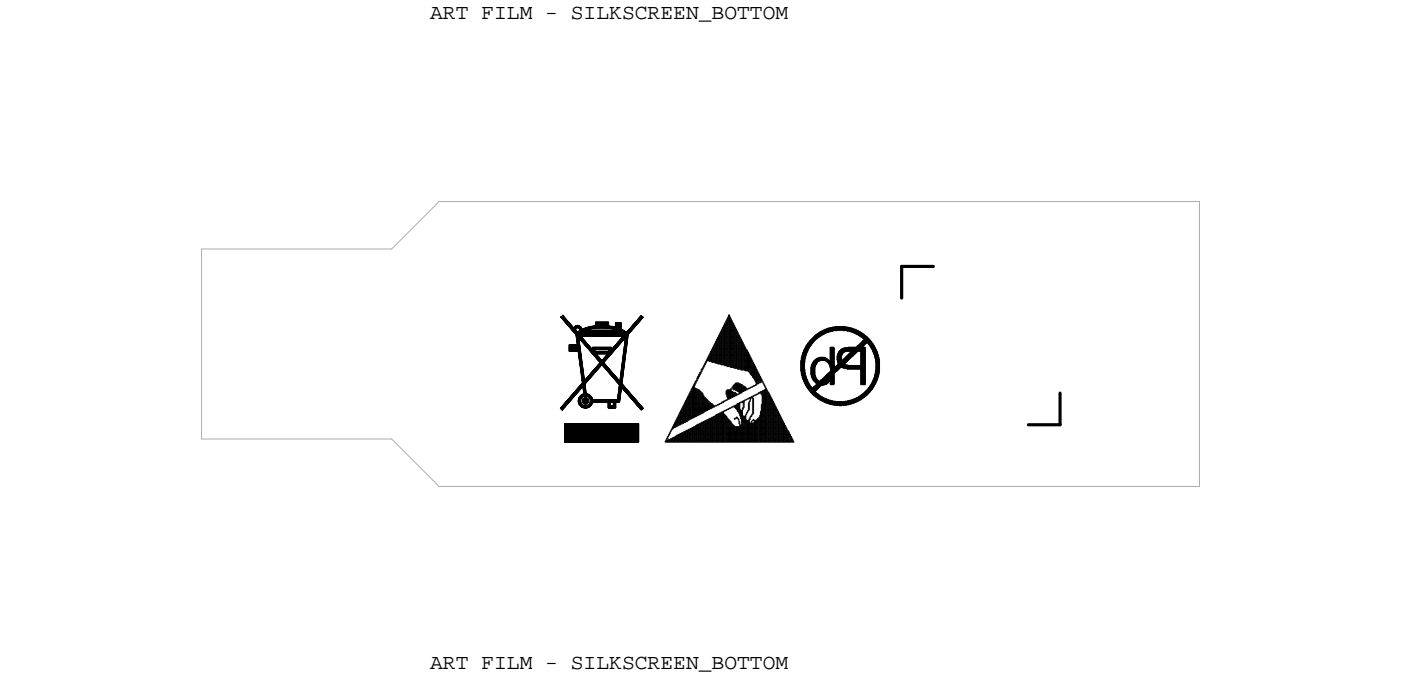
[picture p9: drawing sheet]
<svg xmlns="http://www.w3.org/2000/svg" width="88mm" height="43mm" viewBox="0 0 88 43" stroke-linecap="round" stroke-linejoin="round" font-family="sans-serif">
<defs><g id="words">
<g font-size="1.3">
<text x="27.2" y="1.2">ART FILM - SILKSCREEN_BOTTOM</text>
<text x="27.2" y="42.2">ART FILM - SILKSCREEN_BOTTOM</text>
</g>
</g></defs>
<!-- layer: Board Outline -->
<g fill="none" stroke="#000" stroke-width=".06">
<path d="M35.4 20h.1M35.5 20h.1M35.5 20v.1zM35.5 19.9h.1M35.5 20v.2zM35.6 20h.1M35.6 19.9h.1M40.4 20h.1M40.5 20h.1M40.4 20v.2zM40.5 19.9h.1M40.5 19.9v.3z"/>
<path d="M40.6 20h.1M40.6 20v.1zM46 20h.1M46 19.9l.1 .1zM46.1 20h.1M35.4 25.8h.1M35.4 25.7h.1M35.4 25.7v.1zM35.4 20.1h.1M35.5 20.1h.1M35.5 25.9h.1M35.5 25.7h.1"/>
<path d="M35.5 25.8h.1M35.4 20v.1zM35.4 25.9h.1M35.5 25.7v.2zM35.5 25.6h.1M35.5 25.6v.3zM35.5 20.2h.1M35.6 20.2h.1M35.6 20.1h.1M35.6 25.7h.1M35.6 25.8h.1M35.6 25.6h.1"/>
<path d="M35.6 20.1h.1zM35.6 20.2h.1zM35.6 25.6v.2zM35.6 20.2h.2zM35.6 25.5h.1M35.6 20.3h.1M35.6 25.5v.3zM35.6 20.3h.2zM35.6 26.8h4.7zM35.6 27.9h4.7zM35.6 26.9h4.7zM35.6 27h4.7z"/>
<path d="M35.6 27.1h4.7zM35.6 27.2h4.7zM35.6 27.3h4.7zM35.6 27.4h4.7zM35.6 27.5h4.7zM35.6 27.6h4.7zM35.6 27.7h4.7zM35.6 27.8h4.7zM35.7 25.6h.1M35.7 25.7h.1M35.7 25.5h.1M35.6 26.7h4.7z"/>
<path d="M35.6 26.7v1.2zM35.6 20.3h.3zM35.7 20.3h.1M35.7 20.2h.1M35.7 20.1h.1M35.7 20h.1M35.6 25.5v.2zM35.7 26.7v1.2zM35.7 25.4h.1M35.7 20.4h.1M35.7 25.4v.3zM35.7 20.4h.2z"/>
<path d="M35.7 20.4h.3zM35.7 25.4v.2zM35.7 25.3h.1M35.8 20.4h.1M35.8 20.3h.1M35.8 20.2h.1M35.8 25.5h.1M35.8 25.6h.1M35.8 25.4h.1M35.8 25.3h.1M35.8 26.7v1.2zM35.8 20.5h.1"/>
<path d="M35.8 25.3v.3zM35.8 20.5h.2zM35.8 20.5h.3zM35.8 25.2h.1M35.8 25.2v.3zM35.9 20.5h.1M35.9 20.4h.1M35.9 20.3h.1M35.9 25.4h.1M35.9 25.5h.1M35.9 25.3h.1M35.9 20.6h.1"/>
<path d="M35.9 25.2h.1M35.9 26.7v1.2zM35.9 25.2v.3zM35.9 20.6h.2zM35.9 25.1h.1M35.9 20.6h.3zM35.9 25.1v.3zM35.9 21.9h.2zM35.9 22h.2zM35.9 22.2h.6zM35.9 21.8h.5zM35.9 21.8h.1"/>
<path d="M35.9 21.8h.6zM35.9 21.9h.6zM35.9 22h.6zM35.9 22.1h.6zM35.9 21.8v.4zM36 25.4h.1M35.9 20.7h.1M36 20.7h.1M36 20.6h.1M36 20.5h.1M36 20.4h.1M36 25.1h.1"/>
<path d="M36 25.2h.1M36 25.3h.1M36 21.8v.4zM36 26.7v1.2zM36 20.7h.2zM36 25.1v.3zM36 25.1v.2zM36 25h.1M36 20.8h.1M36 20.8h.2zM36 20.7v.1zM36 25v.3z"/>
<path d="M36.1 20.7h.1M36.1 20.6h.1M36.1 20.8h.1M36.1 20.5h.1M36.1 25h.1M36.1 25.1h.1M36.1 25.2h.1M36.1 20.8h.1zM36.1 20.7v.1zM36.1 21.8v.4zM36.1 25.3h.1M36.1 26.7v1.2z"/>
<path d="M36.1 25v.2zM36.1 21.9h.1M36.1 21.8v.1zM36.1 21.9v.1zM36.1 22v.2zM36.1 24.9h.1M36.1 20.9h.1M36.1 20.9h.1zM36.1 20.7v.2zM36.1 24.9v.3zM36.2 25.1h.1M36.2 20.7h.1"/>
<path d="M36.2 20.9h.1M36.2 20.6h.1M36.2 24.9h.1M36.2 25h.1M36.2 20.7v.2zM36.2 21.8v.1zM36.2 22v.2zM36.2 25.2h.1M36.2 26.7v1.2zM36.2 24.9v.2zM36.2 24.8h.1M36.2 20.7v.3z"/>
<path d="M36.2 21h.1M36.2 24.8v.3zM36.2 20.8h.1M36.3 24.9h.1M36.3 25h.1M36.3 24.8h.1M36.3 21h.1M36.3 20.7h.1M36.3 20.8h.1M36.3 20.9h.1M36.2 24.8v.2zM36.3 20.6h.1"/>
<path d="M36.3 20.6v.4zM36.3 21.8v.1zM36.3 22v.2zM36.3 26.7v1.2zM36.3 24.7h.1M36.3 21.1h.1M36.3 24.7v.3zM36.3 20.6v.5zM36.4 20.9h.1M36.4 21h.1M36.4 21.1h.1M36.4 20.8h.1"/>
<path d="M36.3 20.8v.3zM36.4 20.6h.1M36.4 20.7h.1M36.4 24.9h.1M36.4 24.8h.1M36.4 24.7h.1M36.4 20.8v.3zM36.4 21.8v.1zM36.4 22v.2zM36.4 24.6h.1M36.4 24.6v.3zM36.4 26.7v1.2z"/>
<path d="M36.4 21.1h.1zM36.4 21.2h.1zM36.4 20.6v.2zM36.4 21.2h.1M36.4 21.1v.1zM36.4 21.3h.1M36.4 21h.1zM36.4 21.3h.1zM36.4 21.1v.2zM36.4 20.9h.1zM36.4 20.6v.1zM36.4 20.9v.4z"/>
<path d="M36.4 21.4h.1M36.4 20.9v.5zM36.4 21.4h.1zM36.4 21.5h.1zM36.4 21.5h.1M36.4 20.9v.6zM36.4 21.6h.1M36.4 21.6h.1zM36.4 20.9v.7zM36.4 24.6v.2zM36.4 20.7h.1zM36.4 20.6h.1z"/>
<path d="M36.4 20.5h.1zM36.5 20.9h.1M36.4 20.5v.2zM36.4 21.7h.1M36.4 20.9v.8zM36.5 21.7h.1M36.4 21.8h.1M36.5 24.8h.1M36.4 20.9v1zM36.4 24.5h.1M36.5 24.7h.1M36.5 24.6h.1"/>
<path d="M36.5 20.5v.2zM36.5 20.9v1zM36.5 22v.2zM36.5 26.7v1.2zM36.5 24.5h.1M36.5 24.5v.3zM36.5 21.9h.1M36.5 22h.1M36.5 20.9v1.1zM36.5 20.9v1.3zM36.5 21.4h.1M36.5 21.5h.1"/>
<path d="M36.5 21.6h.1M36.5 21.8h.1M36.5 22.2h.1M36.5 21h.1M36.5 21.1h.1M36.5 21.2h.1M36.5 21.3h.1M36.5 22.1h.1M36.5 20.7h.1M36.5 25.4h.1M36.5 25.3h.1M36.5 25.3v.1z"/>
<path d="M36.5 22.3h.1M36.5 20.9v1.4zM36.5 25.2h.1M36.5 25.2v.2zM36.5 20.6h.1M36.5 20.5h.1M36.5 20.6v.1zM36.5 22.4h.1M36.5 20.9v1.5zM36.5 25.5h.1M36.5 25.2v.3zM36.5 24.5v.2z"/>
<path d="M36.5 22.2h.2zM36.5 22.4h.2zM36.5 22.3h.2zM36.5 22.5h.2zM36.5 21.7h.1zM36.5 21.9h.1zM36.5 22h.1zM36.5 22.5h.1M36.5 25.1h.1M36.5 25.1v.4zM36.5 21.8h.1zM36.5 22.1h.1z"/>
<path d="M36.5 22.1h.2zM36.5 24.4h.1M36.6 21.6h.1M36.6 21.4h.1M36.6 20.9h.1M36.6 21h.1M36.6 21.1h.1M36.6 21.2h.1M36.6 21.3h.1M36.6 20.7h.1M36.6 20.6h.1M36.6 21.5h.1"/>
<path d="M36.6 21.7h.1M36.6 22.5h.1M36.6 24.6h.1M36.6 24.7h.1M36.6 24.5h.1M36.5 20.9v1.6zM36.6 25.4h.1M36.6 25.5h.1M36.6 25.2h.1M36.6 25.1h.1M36.6 22.5h.1zM36.6 22.6h.1z"/>
<path d="M36.6 20.6v.1zM36.6 21.4v1.2zM36.6 22.6h.1M36.6 24.4h.1M36.6 25.1v.4zM36.6 26.7v1.2zM36.6 25.3h.1M36.6 24.4v.3zM36.6 22.7h.1zM36.6 22.7h.1M36.6 20.6v.2zM36.6 21.5v1.2z"/>
<path d="M36.6 25.6h.1M36.6 20.8h.1M36.6 20.9v.5zM36.6 22.8h.1M36.6 25.1v.5zM36.6 22.8h.1zM36.6 21.6v1.2zM36.6 22.9h.1zM36.6 20.6v.8zM36.6 22.9h.1M36.6 22.9h.2zM36.6 25h.1"/>
<path d="M36.6 21.7v1.2zM36.6 23h.2zM36.6 21.7v1.3zM36.6 23h.1M36.6 21.8h.1M36.6 21.1v.3zM36.6 21.8v1.2zM36.6 24.4v.2zM36.6 23.1h.1M36.6 21.9h.1M36.6 21.3h.1zM36.6 21.4h.1z"/>
<path d="M36.6 21.8v1.3zM36.6 23.1h.2zM36.6 25v.6zM36.6 21.1h1.1zM36.6 21.2h1.1zM36.6 21.2h.1zM36.6 20.6v.5zM36.6 21.9v1.2zM36.6 24.3h.1M36.6 23.2h.2zM36.6 20.9h.1zM36.6 21.9v1.3z"/>
<path d="M36.6 23.2h.1M36.6 20.7h.1zM36.6 20.8h.1zM36.6 21h.1zM36.7 21h.1M36.6 22h.1M36.7 21.4h.1M36.6 21h2.7zM36.6 22.1h.1M36.7 24.6h.1M36.7 24.4h.1M36.7 24.5h.1"/>
<path d="M36.6 21.1v.4zM36.6 22v1.2zM36.6 20.7v.3zM36.7 21.5h.1M36.6 23.3h.2zM36.6 22.1v1.2zM36.6 23.3h.1M36.6 25.7h.1M36.6 24.3v.3zM36.7 25.3h.1M36.7 25.4h.1M36.7 23.3h.1"/>
<path d="M36.7 22.1h.1M36.7 25h.1M36.7 20.6h.1M36.7 25.2h.1M36.7 25.1h.1M36.7 25.5h.1M36.7 25.6h.1M36.7 23.3h.1zM36.7 21.1v.4zM36.7 22.1v1.2zM36.7 24.3h.1M36.7 25v.7z"/>
<path d="M36.7 25.7h.1M36.7 26.7v1.2zM36.7 20.7h.1M36.7 20.7v.3zM36.7 22.2h.1M36.7 23.4h.1zM36.7 23.4h.1M36.7 22.2v1.2zM36.7 25.2v.5zM36.7 24.3v.3zM36.7 25.4v.3zM36.7 22.3h.1"/>
<path d="M36.7 23.5h.1zM36.7 22.3v1.2zM36.7 23.5h.1M36.7 23.6h.1M36.7 22.4h.1M36.7 23.6h.1zM36.7 21.1v.1zM36.7 21.3h.1M36.7 22.4v1.2zM36.7 25v.2zM36.7 21.2h.1M36.7 23.7h.2z"/>
<path d="M36.7 23.7h.1M36.7 25.5v.2zM36.7 24.9h.1M36.7 24.3v.2zM36.7 22.5h.1M36.7 21.5h.2zM36.7 21.4h.1zM36.7 22.5v1.2zM36.7 23.8h.2zM36.7 20.8h.1M36.7 20.9h.1M36.7 22.5v1.3z"/>
<path d="M36.7 23.8h.1M36.7 24.2h.1M36.7 22.6h.1M36.7 21.6h.1M36.7 22.6v1.2zM36.7 24.9v.2zM36.8 20.8h.1M36.8 20.9h.1M36.8 21h.1M36.7 23.9h.2zM36.7 23.9h.1M36.7 22.7h.1"/>
<path d="M36.7 22.6v1.3zM36.7 20.8v.2zM36.7 22.7v1.2zM36.7 24.2v.3zM36.7 24h.2zM36.7 22.7v1.3zM36.7 24h.1M36.7 21.6h.3zM36.7 22.8h.1M36.7 22.9h.1M36.7 22.8v1.2zM36.8 25h.1"/>
<path d="M36.8 24.9h.1M36.7 24.1h.2zM36.7 22.9v1.2zM36.7 24.1h.1M36.8 21.6h.1M36.8 21.5h.1M36.8 21.4h.1M36.8 24.1h.1M36.8 22.9h.1M36.8 25.5h.1M36.8 25.6h.1M36.8 25.7h.1"/>
<path d="M36.8 21.3h.1M36.8 24.2h.1M36.8 24.3h.1M36.8 24.4h.1M36.8 24.3h.1zM36.8 24.1h.1zM36.8 24.2h.1zM36.8 24.4h.1zM36.8 25.3h.1M36.8 24.4h.2zM36.8 21.1v.1zM36.8 22.9v1.2z"/>
<path d="M36.8 25.1h.1M36.8 26.7v1.2zM36.8 24.5h.1M36.8 23h.1M36.8 20.8v.2zM36.8 24.9v.2zM36.8 25.4h.1M36.8 25.3v.1zM36.8 23v1.5zM36.8 25.2h.1M36.8 23v1.4zM36.8 23.1h.1"/>
<path d="M36.8 25.2v.2zM36.8 23.1v1.3zM36.8 21.6h.2zM36.8 23.2h.1M36.8 25.6v.1zM36.8 23.2v1.2zM36.8 21.7h.1M36.8 25.8h.1M36.8 23.3h.1M36.8 24.5h.2zM36.8 23.3v1.2zM36.8 25.6v.2z"/>
<path d="M36.8 24.6h.1M36.8 23.4h.1M36.8 24.6h.2zM36.8 23.4v1.2zM36.8 24.9v.1zM36.8 25.2v.3zM36.8 24.7h.2zM36.8 21.7h.3zM36.8 24.7h.1M36.8 23.5h.1M36.8 24.9h.2zM36.8 25h.2z"/>
<path d="M36.8 25h.1zM36.9 25.8h.1M36.8 23.5v1.2zM36.9 20.8h.1M36.9 20.9h.1M36.9 21h.1M36.8 24.8h.2zM36.8 23.5v1.3zM36.8 24.8h.1M36.9 25.6h.1M36.9 25.7h.1M36.8 23.6h.1"/>
<path d="M36.9 21.7h.1M36.9 21.6h.1M36.9 21.5h.1M36.9 24.8h.1M36.9 23.6h.1M36.9 21.4h.1M36.9 25.3h.1M36.9 25.2h.1M36.9 25.4h.1M36.9 25.1h.1M36.9 25.5h.1M36.8 23.6v1.2z"/>
<path d="M36.9 24.8h.1zM36.9 24.9h.1zM36.9 20.7h.1M36.9 21.1v.1zM36.9 23.6v1.4zM36.9 25.1v.4zM36.9 25.6v.2zM36.9 26.7v1.2zM36.9 23.7h.1M36.9 20.7v.3zM36.9 23.7v1.3zM36.9 23.8h.1"/>
<path d="M36.9 23.8v1.2zM36.9 25h.1M36.9 21.7h.2zM36.9 23.9h.1M36.9 21.8h.1M36.9 23.9v1.1zM36.9 24h.1M36.9 24v1zM36.9 25.5h.1zM36.9 25.1h.1zM36.9 25.2h.1zM36.9 25.3h.1z"/>
<path d="M36.9 25.3v.2zM36.9 25.1v.2zM36.9 25.6h.1zM36.9 25.7h.1zM36.9 25.8h.1zM36.9 21.8h.3zM36.9 25h.1zM36.9 24.1h.1M36.9 24.2h.1M36.9 24.3h.1M36.9 24.3v.7zM36.9 25.4h.1z"/>
<path d="M36.9 25.4v.1zM37 20.7h.1M37 20.8h.1M37 21h.1M37 20.9h.1M37 21.8h.1M37 21.7h.1M37 24h.1M37 24.1h.1M37 24.4h.1M37 21.6h.1M37 24.2h.1"/>
<path d="M37 25.3h.1M37 20.7v.3zM37 21.1v.1zM37 24.4v.6zM37 25.1v.2zM37 25.4v.1zM37 25.6v.2zM37 26.7v1.2zM37 21.8h.2zM37 24.5h.1M37 24.5v.5zM37 24v.2z"/>
<path d="M37 23.9h.1M37 21.9h.1M37 24.6h.1M37 24.6v.4zM37 25.4h.1M37 24.7h.1M37 24.7v.3zM37 25h.1M37 24.8h.1M37 25.5h.1M37 24.8v.2zM37 25.6h.1"/>
<path d="M37 25.7h.1M37 25.8h.1M37 23.9v.3zM37 21.9h.2zM37.1 25.5h.1M37 24.9v.1zM37 25.1h.1M37 25.2h.1M37 25.3v.2zM37 25.1v.4zM37.1 20.7h.1M37.1 20.8h.1"/>
<path d="M37.1 21h.1M37.1 20.9h.1M37.1 25.3h.1M37.1 25.2h.1M37.1 25.4h.1M37.1 25.1h.1M37 23.9v.2zM37 24.9h.1M37.1 25h.1M37.1 24.9h.1M37.1 25.6h.1M37.1 25.7h.1"/>
<path d="M37.1 25.8h.1M37.1 21.9h.1M37.1 21.8h.1M37.1 23.9h.1M37.1 24h.1M37.1 21.7h.1M37.1 24.1h.1M37.1 21.1v.1zM37.1 24.9v.1zM37.1 23.8h.1M37.1 25.6v.2zM37.1 26.7v1.2z"/>
<path d="M37.1 20.9h1.9zM37.1 21.9h.2zM37.1 21h1.9zM37.1 22h.1M37.1 20.7v.3zM37.1 25.1v.4zM37.1 20.7v.1zM37.1 20.9v.1zM37.1 23.8v.3zM37.1 25.4h.1zM37.1 25.2h.1zM37.1 25.3h.1z"/>
<path d="M37.1 25.2v.3zM37.1 22h.2zM37.1 24.9v.2zM37.1 25.2v.2zM37.1 23.8v.2zM37.2 20.7h.1M37.2 20.8h.1M37.1 25.6v.1zM37.2 25.1h.1M37.2 25h.1M37.2 24.9h.1M37.1 22.1h.1"/>
<path d="M37.1 23.7h.1M37.2 22h.1M37.2 21.9h.1M37.2 23.8h.1M37.2 23.9h.1M37.2 24h.1M37.2 25.6h.1M37.2 25.7h.1M37.2 21.8h.1M37.2 23.7h.1M37.1 22.1h.3zM37.2 20.6h.1"/>
<path d="M37.2 22.1h.1M37.2 20.9v.1zM37.2 21.1v.1zM37.2 25.2v.2zM37.2 26.7v1.2zM37.2 20.6v.2zM37.2 24.9v.2zM37.2 25.3h.1M37.2 25.4h.1M37.2 25.6v.1zM37.2 22.1h1.4zM37.2 25.3v.1z"/>
<path d="M37.2 25.5h.1M37.2 23.7v.3zM37.2 22.1h.4zM37.2 25.5v.2zM37.2 23.7v.2zM37.3 20.8h.1M37.3 25.1h.1M37.2 24.9v.3zM37.3 25.2h.1M37.2 25h.1zM37.2 25.2h.1M37.2 23.6h.1"/>
<path d="M37.3 25h.1M37.2 22.2h.1M37.2 22.1v.1zM37.2 25v.2zM37.3 23.8h.1M37.3 23.9h.1M37.3 25.5h.1M37.3 25.7h.1M37.3 25.6h.1M37.2 22.2h.4zM37.2 23.6v.3zM37.2 25.4v.3z"/>
<path d="M37.3 20.6h.1M37.3 20.7h.1M37.3 21.9h.1M37.3 22.1h.1M37.3 22h.1M37.3 22.2h.1M37.3 25.4h.1M37.3 23.6h.1M37.3 20.6v.2zM37.3 20.9v.1zM37.3 21.1v.1zM37.3 22.1v.1z"/>
<path d="M37.3 23.7h.1M37.3 25v.2zM37.3 26.7v1.2zM37.3 22.2h.3zM37.3 25.3h.1M37.3 25.4v.3zM37.3 25.2v.1zM37.3 25.5h.1zM37.3 25.4h.1zM37.3 25.3h.1zM37.3 22.2h1.3zM37.3 25.6h.1z"/>
<path d="M37.3 21.2h.8zM37.3 21.2h.1M37.3 23.6v.3zM37.3 25.1h.1zM37.3 25.2h.1zM37.3 25.1v.5zM37.3 20.8h.1zM37.3 23.5h.1M37.3 23.5v.3zM37.3 22.3h1.3zM37.3 22.3h.1M37.3 22.1v.2z"/>
<path d="M37.4 23.7h.1M37.4 23.5h.1M37.4 25.1h.1M37.4 22.1h.1M37.4 22h.1M37.4 22.3h.1M37.4 20.6h.1M37.4 20.7h.1M37.4 20.8h.1M37.4 22.3h1.2zM37.4 20.6v.2zM37.4 20.9v.1z"/>
<path d="M37.4 21.1v.1zM37.4 23.6h.1M37.4 23.8h.1M37.4 25.2h.1M37.4 25.3h.1M37.4 25.4h.1M37.4 25.5h.1M37.4 26.7v1.2zM37.4 22.1v.2zM37.4 23.5v.3zM37.4 25.4v.1zM37.4 25.1v.4z"/>
<path d="M37.4 23.5v.2zM37.4 25.3h1.7zM37.4 25.4h1.7zM37.4 25.2h1.7zM37.4 25.4h1.1zM37.4 22.1h1.2zM37.4 21.9h1.2zM37.4 21.9v.4zM37.4 23.4h.1M37.4 25.2v.2zM37.4 22.4h.1M37.4 22.4h.2z"/>
<path d="M37.4 22h1.2zM37.4 21.9v.5zM37.4 23.4v.3zM37.5 20.8h.1M37.4 22.4h.3zM37.5 20.6h.1M37.5 20.7h.1M37.5 23.6h.1M37.5 23.7h.1M37.5 23.4h.1M37.5 23.5h.1M37.5 22.4h.1"/>
<path d="M37.5 20.6v.1zM37.5 20.9v.1zM37.5 21.1v.1zM37.5 21.9v.5zM37.5 25.2v.2zM37.5 26.7v1.2zM37.5 22.4h.2zM37.5 23.4v.2zM37.5 23.3h.1M37.5 22.5h.1M37.5 22.5h.2zM37.5 21.9v.6z"/>
<path d="M37.6 20.7h.1M37.5 23.3v.3zM37.5 20.7h.2zM37.6 23.5h.1M37.5 20.7h.7zM37.5 20.7h.3zM37.6 23.6h.1M37.5 20.6h.7zM37.6 23.4h.1M37.6 22.5h.1M37.6 23.3h.1M37.6 20.6v.1z"/>
<path d="M37.6 20.9v.1zM37.6 21.1v.1zM37.6 21.9v.6zM37.6 23.3v.3zM37.6 25.2v.2zM37.6 26.7v1.2zM37.6 22.5h.1zM37.6 22.2h.8zM37.6 21.9v.2zM37.6 22.2v.3zM37.6 23.3v.2zM37.6 23.2h.1"/>
<path d="M37.6 22.6h.1M37.6 22.2v.4zM37.6 22.6h.1zM37.6 20.3h.8zM37.6 20.4h.8zM37.6 20.5h.8zM37.6 20.5h.2zM37.6 20.6h.2zM37.6 20.6h.6zM37.6 20.3v.4zM37.7 22.6h.1M37.6 23.2v.3z"/>
<path d="M37.7 23.2h.1M37.7 23.3h.1M37.6 22.4h.8zM37.7 20.3v.4zM37.7 20.9v.1zM37.7 21.1v.1zM37.7 21.9v.2zM37.7 22.2v.2zM37.7 22.4h.1M37.7 22.5h.1M37.7 23.2v.2zM37.7 25.2v.2z"/>
<path d="M37.7 26.7v1.2zM37.7 23.4h.1M37.7 23.1h.1M37.7 22.5h.1zM37.7 22.6h.2zM37.7 22.6h.1zM37.7 22.7h.1M37.7 20.7h.1M37.7 22.7h.2zM37.7 23.1v.3zM37.7 23.1v.2zM37.7 21.1h1.7z"/>
<path d="M37.7 21.2h1.7zM37.7 22.7h.3zM37.7 21.1h.1M37.7 21.2h.1M37.8 22.5h.1M37.8 22.7h.1M37.8 22.6h.1M37.8 23.1h.1M37.8 23.2h.1M37.8 22.8h.1M37.8 23h.1M37.8 20.3v.4z"/>
<path d="M37.8 20.9v.1zM37.8 21.1v.1zM37.8 21.9v.2zM37.8 22.2v.2zM37.8 25.2v.2zM37.8 26.7v1.2zM37.8 23.3h.1M37.8 20.3v.2zM37.8 20.6v.1zM37.8 23v.3zM37.8 22.8h.2zM37.8 20.7h.2z"/>
<path d="M37.8 23v.2zM37.8 22.9h.1M37.9 23h.1M37.9 23.1h.1M37.9 23.2h.1M37.8 22.9h.2zM37.8 22.8v.1zM37.8 22.9v.3zM37.9 22.8h.1M37.9 22.7h.1M37.9 22.9h.1M37.9 22.6h.1"/>
<path d="M37.9 22.9h.1zM37.9 20.3v.2zM37.9 20.6v.1zM37.9 20.9v.1zM37.9 21.1v.1zM37.9 21.9v.2zM37.9 22.2v.2zM37.9 25.2v.2zM37.9 26.7v1.2zM37.9 22.8v.1zM37.9 23h.1zM37.9 23.1h.1z"/>
<path d="M37.9 22.8v.4zM37.9 22.8v.3zM38 22.7h.1M38 22.8h.1M38 20.3v.2zM38 20.6v.1zM38 20.9v.1zM38 21.1v.1zM38 21.9v.2zM38 22.2v.2zM38 25.2v.2zM38 26.7v1.2z"/>
<path d="M38 22.8v.3zM38 23.1h.1M38 20.7h.2zM38 22.8v.2zM38 23h.1M38 22.9h.1M38 22.7v.4zM38.1 22.7h.1M38.1 23h.1M38.1 23.1h.1M38.1 22.8h.1M38.1 22.9h.1"/>
<path d="M38.1 20.3v.2zM38.1 20.6v.1zM38.1 20.9v.1zM38.1 21.1v.1zM38.1 21.9v.2zM38.1 22.2v.2zM38.1 25.2v.2zM38.1 26.7v1.2zM38.1 22.7v.4zM38.1 23.2h.1M38.1 22.7v.5zM38.1 22.6h.1"/>
<path d="M38.1 21.2h1.3zM38.1 22.9v.3zM38.1 22.6v.3zM38.2 23.2h.1M38.1 23.2h.2zM38.1 23.1h.2zM38.1 23.1h.1zM38.1 23h.1zM38.2 22.7h.1M38.2 23h.1M38.2 23.1h.1M38.2 22.6h.1"/>
<path d="M38.2 22.8h.1M38.2 20.3v.2zM38.2 20.6v.1zM38.2 20.9v.1zM38.2 21.1v.1zM38.2 21.9v.2zM38.2 22.2v.2zM38.2 22.9h.1M38.2 25.2v.2zM38.2 26.7v1.2zM38.2 23.2h.2zM38.2 22.6v.2z"/>
<path d="M38.2 22.5h.1M38.2 20.7h.1M38.2 23.3h.1M38.2 23.3h.2zM38.2 20.6h.2zM38.2 22.5v.3zM38.2 20.6h.1M38.2 20.7h.3zM38.2 20.6h.3zM38.2 23.3h.3zM38.3 22.6h.1M38.3 23.1h.1"/>
<path d="M38.3 23.3h.1M38.3 23.2h.1M38.3 22.7h.1M38.3 22.5h.1M38.3 20.3v.2zM38.3 20.6v.1zM38.3 20.9v.1zM38.3 21.1v.1zM38.3 21.9v.2zM38.3 22.2v.2zM38.3 25.2v.2zM38.3 26.7v1.2z"/>
<path d="M38.3 20.3v.4zM38.3 20.5h.1zM38.3 20.6h.1zM38.3 23.4h.1M38.3 22.4h.1M38.3 22.4v.3zM38.3 23.4h.2zM38.3 20.7h.1M38.3 23.4h.3zM38.3 20.7h.2zM38.3 22.5h.2zM38.3 22.4h.3z"/>
<path d="M38.3 22.4h.2zM38.3 22.6h.1zM38.4 22.6h.1M38.4 23.4h.1M38.4 23.2h.1M38.4 23.3h.1M38.3 22.5h.1zM38.4 20.3v.4zM38.4 20.9v.1zM38.4 21.1v.1zM38.4 21.9v.2zM38.4 22.4h.2z"/>
<path d="M38.4 25.2v.2zM38.4 26.7v1.2zM38.4 22.2v.4zM38.4 23.5h.1M38.4 23.5h.2zM38.4 25.4h.1zM38.4 25.5h.1zM38.4 25.6h.1zM38.4 25.7h.1zM38.4 25.8h.1zM38.4 20.7h.1M38.4 25.2v.6z"/>
<path d="M38.4 25.8h.5zM38.4 20.7h.1zM38.4 23.5h.3zM38.5 20.6h.1M38.4 20.6v.1zM38.4 22.2v.3zM38.4 22.5h.1M38.4 22.1h.2zM38.4 22.2h.2zM38.4 23.6h.1M38.4 21.9v.6zM38.5 23.6h.1"/>
<path d="M38.5 23.3h.1M38.5 23.5h.1M38.5 23.4h.1M38.5 22.5h.1M38.5 20.7h.1M38.5 20.6v.1zM38.5 20.9v.1zM38.5 21.1v.1zM38.5 21.9v.6zM38.5 25.2v.6zM38.5 26.7v1.2zM38.5 23.6h.2z"/>
<path d="M38.5 20.8h.1M38.5 20.6v.2zM38.6 20.7h.1M38.6 20.6h.1M38.5 21.9v.5zM38.5 22.4h.1M38.5 23.7h.1M38.5 25.4h.1M38.5 25.4h.6zM38.6 23.7h.1M38.6 23.5h.1M38.6 23.6h.1"/>
<path d="M38.6 23.4h.1M38.5 25.6h.2zM38.5 25.4v.2zM38.5 25.6h.1M38.5 25.7h.1M38.5 25.8h.1M38.5 25.2v.2zM38.5 25.6h.4zM38.5 25.7h.4zM38.5 25.8h.4zM38.6 20.6v.2zM38.6 20.9v.1z"/>
<path d="M38.6 21.1v.1zM38.6 22.4h.1M38.6 21.9v.5zM38.6 25.2v.2zM38.6 25.6v.2zM38.6 26.7v1.2zM38.6 23.7h.2zM38.6 20.8h.1M38.6 21.9v.4zM38.6 22.3h.1M38.6 22.1v.2zM38.7 20.8h.1"/>
<path d="M38.6 23.8h.1M38.6 22.1h.1M38.7 20.7h.1M38.7 20.6h.1M38.6 22.2h.1M38.6 22h.1M38.7 23.8h.1M38.7 23.6h.1M38.7 23.7h.1M38.7 23.5h.1M38.7 22.3h.1M38.6 23.8h.3z"/>
<path d="M38.7 22h.1M38.7 22.1h.1M38.7 22.2h.1M38.7 20.6v.2zM38.7 20.9v.1zM38.7 21.1v.1zM38.7 25.2v.2zM38.7 25.6v.2zM38.7 26.7v1.2zM38.7 22v.3zM38.7 22v.2zM38.7 23.8h.2z"/>
<path d="M38.7 23.9h.1M38.7 21.9h.1M38.8 20.8h.1M38.7 25.4h.2zM38.7 25.5h.2zM38.7 25.6h.2zM38.7 25.2v.6zM38.7 21.9v.3zM38.8 20.6h.1M38.8 20.7h.1M38.7 23.9h.3zM38.8 22.2h.1"/>
<path d="M38.8 23.9h.1M38.8 23.7h.1M38.8 23.8h.1M38.8 23.6h.1M38.8 22h.1M38.8 22.1h.1M38.8 21.9h.1M38.8 20.6v.2zM38.8 20.9v.1zM38.8 21.1v.1zM38.8 25.2v.6zM38.8 26.7v1.2z"/>
<path d="M38.8 21.9v.3zM38.8 21.9v.2zM38.8 23.9h.2zM38.8 24h.1M38.8 21.8h.1M38.8 20.8h.2zM38.8 21.8v.3zM38.8 20.7h.2zM38.8 24h.3zM38.8 20.7v.1zM38.9 22.1h.1M38.9 24h.1"/>
<path d="M38.9 23.8h.1M38.9 23.9h.1M38.9 21.8h.1M38.9 21.9h.1M38.9 22h.1M38.9 20.4h.3zM38.9 20.5h.1zM38.9 20.6h.1zM38.9 20.5h.3zM38.9 20.8h.1zM38.9 20.4v.4zM38.9 20.9v.1z"/>
<path d="M38.9 21.1v.1zM38.9 25.2v.6zM38.9 26.7v1.2zM38.9 21.8v.3zM38.9 24h.2zM38.9 24.1h.1M38.9 25.2v.2zM38.9 24.1h.4zM38.9 21.7h.1M38.9 21.8v.2zM38.9 20.4v.6zM38.9 21.7v.3z"/>
<path d="M39 21.9h.1M39 21.7h.1M39 23.9h.1M39 24.1h.1M39 24h.1M39 21.8h.1M39 24.1h.3zM39 20.4v.6zM39 21.1v.1zM39 25.2v.2zM39 26.7v1.2zM39 24.1v.1z"/>
<path d="M39 21.7v.2zM39 24.2h.1M39 24.2h.3zM39 21.6h.1M39 25.2h.1zM39 25.2h.1M39 25.2h.2zM39 25.1h.2zM39 25.1h.1M39 25.1v.3zM39 21.6v.3zM39 25h.2z"/>
<path d="M39 20.4v.1zM39 20.5v.2zM39 20.7v.3zM39 25h.1M39 25v.4zM39 20.8h.2zM39 20.7h.2zM39 21h.2zM39 20.9h.2zM39 20.8h.1M39 24.9h.1M39 24.9v.5z"/>
<path d="M39 20.7h.1M39 21h.1M39 20.9h.1M39 24.9h.2zM39 24.8h.2zM39 24.8h.1M39 24.8v.6zM39 20.5h.1M39.1 21.6h.1M39.1 21.7h.1M39.1 21.8h.1M39 24.7h.2z"/>
<path d="M39 20.5h.2zM39 20.6h.2zM39 21.6v.2zM39 24.7h.1M39 24.7v.7zM39.1 24h.1M39.1 24.7h.1zM39.1 20.4v.6zM39.1 21.1v.1zM39.1 24.1h.1M39.1 24.3h.2zM39.1 24.3h.1"/>
<path d="M39.1 24.1v.2zM39.1 24.7h.1M39.1 24.7v.7zM39.1 26.7v1.2zM39.1 24.6h.1zM39.1 24.6h.1M39.1 24.6v.8zM39.1 21.5h.1M39.1 21.6v.2zM39.1 24.5h.1zM39.1 24.5h.1M39.1 24.5v.9z"/>
<path d="M39.1 24.5h.2zM39.1 24.4h.1M39.1 24.4v1zM39.1 24.4h.2zM39.1 24.3v1.1zM39.1 21.5v.3zM39.1 24.1v1.3zM39.1 25.3h.1M39.1 25.4h.1M39.1 24.1v1.2zM39.1 21.5v.2zM39.1 24h.2z"/>
<path d="M39.1 24.1h.2zM39.1 24v1.3zM39.1 23.9h.1M39.1 23.9v1.3zM39.1 21.4h.1M39.1 25.2h.1M39.2 21.5h.1M39.2 21.7h.1M39.2 21.6h.1M39.2 23.9h.1zM39.2 25.1h.1M39.2 20.4v.6z"/>
<path d="M39.2 21.1v.1zM39.2 21.4h.1M39.2 23.9h.1M39.2 23.9v1.3zM39.2 26.7v1.2zM39.2 25.2h.1M39.2 23.8h.1zM39.2 23.8h.1M39.2 23.8v1.3zM39.2 25h.1M39.2 21.4v.3zM39.2 23.7h.1z"/>
<path d="M39.2 24.9h.1M39.2 23.7h.1M39.2 23.7v1.3zM39.2 23.7v1.2zM39.2 23.6h.1zM39.2 23.6h.1M39.2 23.6v1.3zM39.2 24.8h.1M39.2 23.6v1.2zM39.2 23.5h.2zM39.2 23.6h.2zM39.2 24.7h.1"/>
<path d="M39.2 23.5h.1M39.2 23.5v1.3zM39.2 20.4h.1M39.2 20.8h.1M39.2 20.4v.4zM39.2 23.4h.1M39.2 23.4v1.3zM39.2 20.9h.1M39.2 21h.1M39.2 23.4h.2zM39.2 24.6h.1M39.2 20.8v.2z"/>
<path d="M39.2 23.3h.2zM39.2 23.3h.1M39.2 23.3v1.3zM39.2 21.3h.1M39.2 23.3v1.2zM39.3 21.6h.1M39.2 23.2h.2zM39.3 20.8h.1M39.3 20.9h.1M39.3 21h.1M39.2 23.2h.1M39.2 23.2v1.3z"/>
<path d="M39.2 24.5h.1M39.2 21.3v.3zM39.3 21.4h.1M39.3 21.5h.1M39.3 23.2h.1zM39.3 23.1h.1zM39.3 21.1v.1zM39.3 24.5h.1M39.3 23.1v1.4zM39.3 26.7v1.2zM39.3 21.3h.1M39.3 21.3v.3z"/>
<path d="M39.3 23.1h.1M39.3 20.8v.2zM39.3 23h.1zM39.3 23h.1M39.3 23v1.5zM39.3 22.9h.1M39.3 22.9v1.3zM39.3 24.4h.1M39.3 24.3h.1M39.3 24.2h.1M39.3 22.9h.1zM39.3 22.8h.1z"/>
<path d="M39.3 24.1h.1M39.3 22.8h.1M39.3 22.8v1.3zM39.3 24.2v.3zM39.3 24.4h.1zM39.3 24.5h.2zM39.3 24h.1M39.3 21.3v.2zM39.3 22.7h.2zM39.3 22.8h.2zM39.3 23.9h.1M39.3 22.7h.1"/>
<path d="M39.3 22.7v1.3zM39.3 22.7v1.2zM39.3 22.6h.2zM39.3 23.8h.1M39.3 22.6h.1M39.3 22.6v1.3zM39.3 24.6h.1M39.4 21.5h.1M39.3 21.3h.1zM39.3 22.6v1.2zM39.3 21.4h.1zM39.3 21.2h.1"/>
<path d="M39.3 21.2h.1zM39.3 22.5h.2zM39.3 23.7h.1M39.3 22.5h.1M39.3 22.5v1.3zM39.3 21.1v.4zM39.3 24.6h.3zM39.3 22.5v1.2zM39.3 22.4h.2zM39.3 23.6h.1M39.4 21h.1M39.3 22.4h.1"/>
<path d="M39.3 22.4v1.3zM39.3 22.3h.2zM39.3 22.3h.1M39.3 22.3v1.3zM39.4 23.6h.1M39.4 24.6h.1M39.4 24.5h.1M39.4 24.4h.1M39.4 20.9h.1M39.4 24.3h.1M39.4 22.3h.1zM39.4 23.5h.1"/>
<path d="M39.4 22.3h.1M39.4 22.3v1.3zM39.4 26.7v1.2zM39.4 21.1v.4zM39.4 20.9v.1zM39.4 22.2h.1M39.4 22.2v1.3zM39.4 22.2h.1zM39.4 21.1h.1M39.4 22.2v1.2zM39.4 23.4h.1M39.4 24.6h.2z"/>
<path d="M39.4 20.9v.2zM39.4 23.3h.1M39.4 22.1h.1M39.4 22.1v1.3zM39.4 22.1h.1zM39.4 22.1v1.2zM39.4 22h.1zM39.4 23.2h.1M39.4 22h.1M39.4 22v1.3zM39.4 21.1v.3zM39.4 21.4h.1"/>
<path d="M39.4 21.9h.1M39.4 21.9v1.3zM39.4 24.7h.1M39.4 23.1h.1M39.4 21.9h.1zM39.4 21.8h.1M39.4 21.8v1.3zM39.4 20.9v.5zM39.4 21.8h.1zM39.4 21.2h.1M39.4 21.3h.1M39.4 23h.1"/>
<path d="M39.4 24.7h.3zM39.4 21.7h.1M39.4 21.7v1.3zM39.5 21.7h.1M39.5 21.8h.1M39.4 22.9h.1M39.4 21.7v1.2zM39.5 21.1h.1M39.5 21.3h.1M39.5 20.9h.1M39.5 21h.1M39.5 21.4h.1"/>
<path d="M39.5 21.2h.1M39.4 22.8h.1M39.4 21.6h.1M39.4 21.6v1.3zM39.5 21.6h.1M39.5 22.8h.1M39.5 24.7h.1M39.5 24.6h.1M39.5 24.5h.1M39.4 21.6v1.2zM39.5 21.5h.1M39.5 21.5v1.3z"/>
<path d="M39.5 26.7v1.2zM39.5 24.4h.1M39.5 21.5v1.2zM39.5 22.7h.1M39.5 24.7h.2zM39.5 22.6h.1M39.5 21.4v1.3zM39.5 20.9v1.7zM39.5 21.9h.1M39.5 22h.1M39.5 22.1h.1M39.5 22.2h.1"/>
<path d="M39.5 22.3h.1M39.5 22.4h.1M39.5 22.5h.1M39.5 24.8h.1M39.5 20.9v1.5zM39.5 21.3h.1zM39.5 21.4h.1zM39.5 21h.1zM39.5 21.1h.1zM39.5 21.2h.1zM39.6 21.9h.1M39.6 22h.1"/>
<path d="M39.5 21.5h.1zM39.5 21.6h.1zM39.5 21.7h.1zM39.5 21.8h.1zM39.5 21.9h.1zM39.5 21v1.3zM39.5 24.8h.3zM39.5 21v1.2zM39.5 21v1.1zM39.6 24.8h.1M39.6 24.7h.1M39.6 24.6h.1"/>
<path d="M39.6 21v1zM39.6 26.7v1.2zM39.6 24.8h.2zM39.6 21h.1M39.6 21v.9zM39.6 21.1h.1M39.6 21.3h.1M39.6 21.4h.1M39.6 21.5h.1M39.6 21.6h.1M39.6 21.7h.1M39.6 21.8h.1"/>
<path d="M39.6 24.9h.1M39.6 21.2h.1M39.6 21v.8zM39.6 20.9h.1M39.6 24.9h.2zM39.6 20.9v.7zM39.7 21.2h.1M39.7 21.1h.1M39.7 20.9h.1M39.7 21h.1M39.6 21.2v.1zM39.7 24.9h.1"/>
<path d="M39.7 24.8h.1M39.7 24.7h.1M39.6 24.9h.3zM39.6 20.9v.4zM39.7 21.1v.1zM39.7 25h.1M39.7 26.7v1.2zM39.7 20.8h.1M39.7 20.8v.3zM39.7 25h.2zM39.7 20.8v.2zM39.7 25.1h.1"/>
<path d="M39.7 25.1h.3zM39.8 21h.1M39.8 20.8h.1M39.8 25.1h.1M39.8 25h.1M39.8 24.9h.1M39.8 20.9h.1M39.8 24.8h.1M39.8 26.7v1.2zM39.8 20.7h.1M39.8 20.7v.3zM39.8 25.1h.2z"/>
<path d="M39.8 25.2h.1M39.8 25.2h.3zM39.8 20.6h.1M39.9 25.2h.1M39.9 25.1h.1M39.9 25h.1M39.9 24.9h.1M39.9 20.9h.1M39.9 20.6h.1M39.9 20.7h.1M39.9 20.8h.1M39.9 26.7v1.2z"/>
<path d="M39.9 20.6v.3zM39.9 25.2h.2zM39.9 25.3h.1M39.9 20.6v.2zM39.9 20.5h.1M39.9 25.3h.3zM40 20.6h.1M40 25.3h.1M40 25.2h.1M40 25.1h.1M40 20.7h.1M40 25h.1"/>
<path d="M40 20.8h.1M40 20.5h.1M40 26.7v1.2zM40 20.5v.3zM40 25.3h.2zM40 25.4h.1M40 20.5v.2zM40 25.4h.3zM40 20.4h.1M40.1 20.7h.1M40.1 25.4h.1M40.1 25.3h.1"/>
<path d="M40.1 25.2h.1M40.1 25.1h.1M40.1 20.6h.1M40.1 20.4h.1M40.1 20.5h.1M40.1 26.7v1.2zM40.1 20.4v.3zM40.1 25.4h.2zM40.1 25.5h.1M40.1 20.4v.2zM40.1 25.5h.2zM40.1 20.3h.1"/>
<path d="M40.1 20.3v.3zM40.2 20.6h.1M40.2 20.3h.1M40.2 20.5h.1M40.2 25.5h.1M40.2 25.4h.1M40.2 25.3h.1M40.2 20.4h.1M40.1 25.5h.3zM40.2 26.7v1.2zM40.2 25.2h.1M40.2 20.3v.2z"/>
<path d="M40.2 25.6h.1M40.2 20.2h.1M40.2 25.6h.2zM40.2 20.2v.3zM40.3 20.2h.1M40.3 20.4h.1M40.3 20.3h.1M40.2 25.6h.3zM40.3 25.6h.1M40.3 25.5h.1M40.3 25.4h.1M40.3 26.7v1.2z"/>
<path d="M40.3 20.5h.1M40.3 25.7h.1M40.3 20.2v.2zM40.3 20.1h.1M40.3 25.7h.2zM40.3 20.1v.3zM40.3 27.9h.1M40.3 26.8h.1M40.3 26.7h.1M40.3 26.8v1.1zM40.3 25.7h.3zM40.3 25.8h.1"/>
<path d="M40.4 20.3h.1M40.4 20.1h.1M40.4 20.2h.1M40.4 25.7h.1M40.4 25.6h.1M40.4 25.5h.1M40.4 25.8h.1M40.4 20.1v.2zM40.4 25.8h.2zM40.4 20v.3zM40.5 20.2h.1M40.4 25.8h.1z"/>
<path d="M40.5 20.1h.1M40.4 25.9h.1M40.4 25.9h.1zM40.4 25.8v.1zM40.5 25.8h.1M40.5 25.7h.1M40.5 25.9h.1M40.5 25.6h.1M40.5 25.8v.1zM40.5 20.1h.1zM40.5 20v.2zM40.5 20v.1z"/>
<path d="M40.6 25.8h.1M40.6 25.7h.1M40.6 20.1h.1M42 27.9h.1M42 27.9h.3zM42 27.8h.3zM42 27.8h.1M42 27.8v.1zM42 27.9h3.5zM42.2 27.7h.1M42.1 27.7h.1M42.1 27.7v.1z"/>
<path d="M42.1 27.8v.1zM42.2 27.7v.1zM42.2 27.5h.1M42.2 27.6h.1M42.2 27.6v.1zM42.2 27.8v.1zM42.2 27.4h.1M42.2 27.5v.1zM42.2 27.8h.1zM42.3 27.3h.1M42.3 27.4h.1M42.3 27.4v.1z"/>
<path d="M42.3 27.8v.1zM42.3 27.7h.1zM42.3 27.8h.1zM42.3 27.2h.1M42.3 27.3v.1zM42.3 27.7h.1M42.3 27.8h.1M42.3 27.9h.1zM42.3 27.9h.1M42.4 27.2h.1M42.4 27.1h.1M42.4 27.1v.2z"/>
<path d="M42.4 27.7v.2zM42.4 27.7h.1zM42.4 27.8h.1zM42.4 27.9h.1zM42.4 27h.2zM42.4 27.7h.1M42.4 27.8h.1M42.4 27.9h.1M42.5 26.9h.1M42.5 27.1h.1M42.5 26.9v.2zM42.5 27.7v.2z"/>
<path d="M42.5 27.6h.1zM42.5 27.7h.1zM42.5 27.8h.1zM42.5 27.9h.1zM42.6 26.8h.1M42.5 26.8h.1M42.5 26.8v.1zM42.5 27.6h.1M42.5 27.7h.1M42.5 27.8h.1M42.5 27.9h.1M42.6 26.8h.1z"/>
<path d="M42.6 26.7h.1zM42.6 26.9h.1M42.6 27h.1M42.6 26.9h.1zM42.6 26.7v.1zM42.6 27.6v.3zM42.7 27.5h.1M42.7 27.7h.1M42.7 27.8h.1M42.7 27.9h.1M42.6 26.6h.1M42.6 26.6v.3z"/>
<path d="M42.6 27.5h.1M42.6 27.6h.1M42.6 27.7h.1M42.6 27.8h.1M42.6 27.9h.1M42.7 27.5h.1zM42.7 27.6h.1zM42.7 27.7h.1zM42.7 27.8h.1zM42.7 27.9h.1zM42.7 26.7h.1M42.7 26.5h.1"/>
<path d="M42.7 26.6h.1M42.7 26.9h.1M42.7 26.8h.1M42.7 26.5v.1zM42.7 27.6h.1M42.7 26.4h.2zM42.7 26.5h.2zM42.7 26.6h.2zM42.7 26.9h.2zM42.7 26.7h.2zM42.7 26.4v.1zM42.7 26.8h.3z"/>
<path d="M42.7 26.8h.2zM42.7 27.5v.4zM42.8 27.4h.1zM42.8 27.5h.1zM42.8 27.7h.1zM42.8 27.8h.1zM42.8 26.3h.1M42.8 26.2h.1M42.8 26.2v.7zM42.8 27.4h.1M42.8 27.5h.1M42.8 27.7h.1"/>
<path d="M42.8 27.8h.1M42.8 27.9h.1zM42.8 27.9h.1M42.8 27.6h.1zM42.9 26.6h.1M42.9 26.2h.1M42.9 26.3h.1M42.9 26.4h.1M42.9 26.5h.1M42.9 26.1h.1M42.9 26.1v.1zM42.9 26.8h.1"/>
<path d="M42.9 26.8v.1zM42.9 26.7h.1M42.9 27.4v.5zM42.9 26.1h.1zM42.9 26.6h.1zM42.9 27.4h.1zM42.9 27.5h.1zM42.9 27.6h.1zM42.9 27.7h.1zM42.9 27.8h.1zM42.9 27.9h.1zM42.9 26.2h.1z"/>
<path d="M42.9 26.3h.1zM42.9 26.4h.1zM42.9 26.5h.1zM42.9 26h.1zM42.9 26v.1zM42.9 26.7h.1zM42.9 27.4h.1M42.9 27.5h.1M42.9 27.6h.1M42.9 27.7h.1M42.9 27.8h.1M42.9 27.9h.1"/>
<path d="M43 26h.1M43 25.9h.1M43 25.9v.9zM43 26.8h.1M43 27.4v.5zM43.1 25.9h.1M43.1 26h.1M43.1 26.5h.1M43 26.1h.1M43 26.2h.1M43 26.3h.1M43 26.4h.1"/>
<path d="M43 26.5h.1M43 25.8h.1M43 25.8v.1zM43 26.7h.1M43 26.6h.1M43 27.3h.1M43 27.4h.1zM43 27.4h.1M43 27.5h.1M43 27.6h.1M43 27.7h.1M43 27.8h.1"/>
<path d="M43 27.9h.1M43 27.8h.1zM43 27.5h.1zM43 27.3h.1zM43 27.6h.1zM43 27.7h.1zM43 27.9h.1zM43.1 25.8h.1zM43.1 26h.1zM43.1 25.9h.1zM43.1 26.5h.1zM43.1 27.3v.6z"/>
<path d="M43.1 25.8h.1M43.1 26.1h.1M43.1 26.1h.1zM43.1 26.2h.1zM43.1 26.2h.1M43.1 26.3h.1M43.1 26.3h.1zM43.1 26.4h.1M43.1 26.4h.1zM43.1 26.7h.1zM43.1 26.8h.1M43.1 25.7h.1z"/>
<path d="M43.1 25.7v.1zM43.1 26.6h.1zM43.1 26.7h.1M43.1 26.6h.1M43.1 26.7h.2zM43.1 27.9h.1zM43.1 27.3h.1zM43.1 27.4h.1zM43.1 27.5h.1zM43.1 27.6h.1zM43.1 27.7h.1zM43.1 27.8h.1z"/>
<path d="M43.2 25.6h.1M43.1 25.6h.1M43.1 25.6v1.1zM43.1 27.9h.1M43.1 27.3h.1M43.1 27.4h.1M43.1 27.5h.1M43.1 27.6h.1M43.1 27.7h.1M43.1 27.8h.1M43.2 25.8h.1M43.2 25.9h.1"/>
<path d="M43.2 25.5h.1M43.2 25.7h.1M43.2 26.4h.1M43.2 25.5v.1zM43.2 27.3v.6zM43.2 26h.1M43.2 26.1h.1M43.2 26.2h.1M43.2 26.3h.1M43.2 26.6h.1M43.2 26.6v.1zM43.2 26.5h.1"/>
<path d="M43.2 25.4h.1zM43.2 27.8h.1zM43.2 27.9h.1zM43.2 25.7h.1zM43.2 25.9h.1zM43.2 25.8h.1zM43.2 25.5h.1zM43.2 25.6h.1zM43.2 26.4h.1zM43.2 27.2h.1zM43.2 27.3h.1zM43.2 27.4h.1z"/>
<path d="M43.2 27.5h.1zM43.2 27.6h.1zM43.2 27.7h.1zM43.2 26.7h.1M43.2 25.4v.1zM43.2 27.8h.1M43.2 27.9h.1M43.2 26h.1zM43.2 26.1h.1zM43.2 26.2h.1zM43.2 26.3h.1zM43.2 26.6h.1z"/>
<path d="M43.2 26.5h.1zM43.2 27.2h.1M43.2 27.3h.1M43.2 27.4h.1M43.2 27.5h.1M43.2 27.6h.1M43.2 27.7h.1M43.3 25.3h.1M43.3 25.3v1.3zM43.3 27.2v.7zM43.3 26.6h.1zM43.3 26.7h.1"/>
<path d="M43.3 27.8h.2zM43.3 27.9h.2zM43.3 27.2h.2zM43.3 27.3h.2zM43.3 27.4h.2zM43.3 27.5h.2zM43.3 27.7h.2zM43.4 25.4h.1M43.4 25.6h.1M43.4 25.8h.1M43.4 25.7h.1M43.4 25.3h.1"/>
<path d="M43.4 26.3h.1M43.4 25.2h.1M43.4 25.5h.1M43.3 25.4h.1M43.3 26.6h.1M43.3 25.2h.1M43.3 25.2v.1zM43.3 27.8h.1M43.3 27.9h.1M43.3 25.6h.1M43.3 25.8h.1M43.3 25.9h.1"/>
<path d="M43.3 25.7h.1M43.3 26h.1M43.3 26.1h.1M43.3 26.2h.1M43.3 26.3h.1M43.3 26.5h.1M43.3 25.5h.1M43.3 26.4h.1M43.3 27.2h.1M43.3 27.3h.1M43.3 27.4h.1M43.3 27.5h.1"/>
<path d="M43.3 27.7h.1M43.3 27.6h.2zM43.4 25.1h.1M43.4 26.5h.1M43.4 26.6h.1M43.4 25.1h.2zM43.4 25.3h.2zM43.4 27.2v.7zM43.4 25.8h.2zM43.4 25.9h.1M43.4 25.9h.2zM43.4 26h.2z"/>
<path d="M43.4 26h.1M43.4 26.1h.1M43.4 26.1h.2zM43.4 26.2h.2zM43.4 26.2h.1M43.4 26.5h.2zM43.4 25.5h.2zM43.4 25.7h.2zM43.4 26.4h.2zM43.4 26.3h.2zM43.4 26.4h.1M43.4 25.6h.2z"/>
<path d="M43.4 25.4h.2zM43.4 25.2h.2zM43.5 25h.1zM43.5 27.7h.1zM43.5 27.8h.1zM43.5 25.1h.1zM43.5 27.1h.1zM43.5 27.2h.1zM43.5 27.3h.1zM43.5 27.4h.1zM43.5 27.5h.1zM43.5 27.6h.1z"/>
<path d="M43.5 24.9h.1M43.5 24.9v1.6zM43.5 27.7h.1M43.5 27.8h.1M43.5 27.9h.1zM43.5 27.9h.1M43.5 26.5h.1zM43.5 26.6h.1M43.5 27.1h.1M43.5 27.2h.1M43.5 27.3h.1M43.5 27.4h.1"/>
<path d="M43.5 27.5h.1M43.5 27.6h.1M43.6 24.9h.1M43.5 24.8h.1M43.5 27.1v.8zM43.6 24.7h.1M43.6 24.8h.1M43.6 25.3h.1M43.6 24.8h.1zM43.6 24.8v.1zM43.6 25.1h.1zM43.6 25.1h.1"/>
<path d="M43.6 25.2h.1zM43.6 27.9h.1M43.6 27.7h.1M43.6 27.8h.1M43.6 27.8h.1zM43.6 25.5h.1M43.6 25.7h.1M43.6 25.8h.1zM43.6 25.8h.1M43.6 25.6h.1M43.6 25h.1M43.6 25.9h.1"/>
<path d="M43.6 25.9h.1zM43.6 26h.1M43.6 26h.1zM43.6 26.1h.1M43.6 26.1h.1zM43.6 26.2h.1M43.6 25.2h.1M43.6 26.4h.2zM43.6 26.5h.1M43.6 25.4h.1zM43.6 25.6h.1zM43.6 26.4h.1z"/>
<path d="M43.6 26.4h.1M43.6 26.2h.1zM43.6 26.3h.1M43.6 26.5h.1zM43.6 26.3h.1zM43.6 25.4h.1M43.6 27.1h.1M43.6 27.1h.1zM43.6 27.2h.1M43.6 27.3h.1M43.6 27.4h.1M43.6 27.5h.1"/>
<path d="M43.6 27.6h.1M43.6 27.5h.1zM43.6 27.2h.1zM43.6 24.9h.1zM43.6 25.3h.1zM43.6 27.9h.1zM43.6 27.7h.1zM43.6 25.5h.1zM43.6 25.7h.1zM43.6 25h.1zM43.6 27.3h.1zM43.6 27.4h.1z"/>
<path d="M43.6 27.6h.1zM43.7 24.7h.1M43.6 24.6h.1M43.6 27.1v.8zM43.6 24.7v1.8zM43.7 27.9h.1zM43.7 27.8h.1zM43.7 27.6h.1zM43.7 27.7h.1zM43.7 27h.1zM43.7 27.1h.1zM43.7 27.2h.1z"/>
<path d="M43.7 27.3h.1zM43.7 27.4h.1zM43.7 27.5h.1zM43.7 24.6h.2zM43.7 24.7h.2zM43.7 24.8h.2zM43.7 24.9h.2zM43.7 25.2h.2zM43.7 25.5h.2zM43.7 25.6h.2zM43.7 25.3h.2zM43.7 24.5h.2z"/>
<path d="M43.7 25.4h.2zM43.7 25.1h.2zM43.7 26.1h.2zM43.7 24.8h.1M43.7 24.9h.1M43.7 25.2h.1M43.7 25h.2zM43.7 25.1h.1M43.7 27.9h.1M43.7 27.8h.1M43.7 27.6h.1M43.7 27.7h.1"/>
<path d="M43.7 25.5h.1M43.7 25.6h.1M43.7 25.7h.2zM43.7 25.8h.1M43.7 25.8h.2zM43.7 25.9h.2zM43.7 25.9h.1M43.7 25.3h.1M43.7 26h.1M43.7 24.5v.2zM43.7 26h.2zM43.7 25.4h.1"/>
<path d="M43.7 26.1h.1M43.7 26.3h.2zM43.7 26.4h.1M43.7 26.2h.2zM43.7 26.2h.1M43.7 26.4h.1zM43.7 26.4v.1zM43.7 26.3h.1M43.7 27h.1M43.7 27.1h.1M43.7 27.2h.1M43.7 27.3h.1"/>
<path d="M43.7 27.4h.1M43.7 27.5h.1M43.7 24.5h.1zM43.7 24.4h.1zM43.7 24.4v2zM43.7 27v.9zM43.8 27.8h.1zM43.8 27.9h.1zM43.8 27.5h.1zM43.8 27.6h.1zM43.8 27.7h.1zM43.8 26.9h.1z"/>
<path d="M43.8 27.1h.1zM43.8 27.2h.1zM43.8 27.3h.1zM43.8 27.4h.1zM43.8 24.3h.1M43.8 27.8h.1M43.8 27.9h.1M43.8 27.5h.1M43.8 27.6h.1M43.8 27.7h.1M43.8 26.4h.1zM43.8 26.4h.1"/>
<path d="M43.8 24.3v2.1zM43.8 26.9h.1M43.8 27h.1zM43.8 27.1h.1M43.8 27.2h.1M43.8 27.3h.1M43.8 27.4h.1M43.8 24.2h.1M43.8 26.9v1zM43.8 24.2v.1zM43.9 27.8h.1M43.9 27.7h.1"/>
<path d="M43.9 27.9h.1M43.9 27.5h.1M43.9 27.6h.1M43.9 26.9h.1M43.9 27h.1M43.9 27.1h.1M43.9 27.2h.1M43.9 27.3h.1M43.9 27.4h.1M43.9 24.1h.1M43.9 24.2h.1M43.9 24.2v.1z"/>
<path d="M43.9 26.3h.1zM43.9 26.4h.1M43.9 24.5v1.8zM43.9 24.1h.1zM43.9 24.1v.1zM43.9 24.6h.2zM43.9 24.7h.2zM43.9 24.8h.2zM43.9 24.9h.2zM43.9 25.3h.2zM43.9 27.7h.2zM43.9 27.8h.2z"/>
<path d="M43.9 27.9h.2zM43.9 27.4h.2zM43.9 27.5h.2zM43.9 25.5h.2zM43.9 25.6h.2zM43.9 25h.2zM43.9 25.2h.2zM43.9 25.7h.2zM43.9 25.1h.2zM43.9 25.4h.2zM43.9 26.8h.2zM43.9 26.9h.2z"/>
<path d="M43.9 27.1h.2zM43.9 27.2h.2zM43.9 27.3h.2zM43.9 24.6h.1M43.9 24.7h.1M43.9 24.8h.1M43.9 24.9h.1M43.9 25.3h.1M43.9 26.2h.1M43.9 26.3h.1M43.9 24h.1M43.9 24v.2z"/>
<path d="M43.9 25h.1M43.9 25.2h.1M43.9 27.6h.2zM43.9 25.5h.1M43.9 25.7h.1M43.9 25.6h.1M43.9 25.8h.9zM43.9 25.8h.1M43.9 25.9h.8zM43.9 25.9h.1M43.9 26h.6zM43.9 26h.5z"/>
<path d="M43.9 26h.1M43.9 26.1h.3zM43.9 26.1h.1M43.9 25.4h.1M43.9 25.8h1zM43.9 25.1h.1M43.9 26.2h.2zM43.9 26.1h.4zM43.9 26.8h.1M43.9 27h.2zM44 23.9h.1M44 24.6v1.6z"/>
<path d="M44 23.9v.1zM44 26.8v1.1zM44 26.2h.1zM44 26.3h.1M44 24h.1M44 24v.1zM44 24.7h.2zM44 24.8h.2zM44 24.9h.2zM44 25h.2zM44 25.3h.2zM44 27.7h.2z"/>
<path d="M44 27.6h.2zM44 27.8h.2zM44 27.9h.2zM44 27.4h.2zM44 27.5h.2zM44 25.6h.2zM44 25.1h.2zM44 25.4h.2zM44 24.6h.2zM44 25.5h.2zM44 25.2h.2zM44 26.8h.2z"/>
<path d="M44 26.9h.2zM44 27h.2zM44 27.1h.2zM44 27.2h.2zM44 27.3h.2zM44.1 23.7h.1M44.1 23.8h.1M44.1 24.7h.1M44.1 24.8h.1M44.1 24.9h.1M44.1 25h.1M44.1 25.3h.1"/>
<path d="M44.1 23.8h.1zM44.1 23.8v.1zM44.1 24.8h.1zM44.1 25.1h.1zM44.1 25.1h.1M44.1 25.3h.1zM44.1 25.2h.1M44.1 27.7h.1M44.1 27.6h.1M44.1 27.8h.1M44.1 27.9h.1M44.1 27.4h.1"/>
<path d="M44.1 27.5h.1M44.1 27.5h.1zM44.1 25.6h.1M44.1 25.7h.1zM44.1 25.7v.5zM44.1 25.4h.1M44.1 24.6h.1M44.1 25.5h.1M44.1 25.5h.1zM44.1 23.9h.1M44.1 23.9v.1zM44.1 26.8h.1"/>
<path d="M44.1 26.8h.1zM44.1 26.9h.1M44.1 27h.1M44.1 27.1h.1M44.1 27.2h.1M44.1 27.3h.1M44.1 27.2h.1zM44.1 26.9h.1zM44.1 23.6h.1M44.1 26.8v1.1zM44.1 26.2h.1zM44.1 26.2h.1"/>
<path d="M44.1 23.7v.2zM44.1 24.6v1.6zM44.2 27.6h.1zM44.2 27.5h.1zM44.2 27.7h.1zM44.2 27.8h.1zM44.2 27.9h.1zM44.2 27.3h.1zM44.2 27.4h.1zM44.2 26.7h.1zM44.2 26.8h.1zM44.2 26.9h.1z"/>
<path d="M44.2 27h.1zM44.2 27.1h.1zM44.2 27.2h.1zM44.2 24.7h.1M44.2 24.8h.1M44.2 24.9h.1M44.2 25h.1M44.2 25.1h.1M44.2 25.4h.1M44.2 25.6h.1M44.2 25.3h.1M44.2 25.2h.1"/>
<path d="M44.2 25.5h.1M44.2 23.5h.1M44.2 23.6h.1M44.2 23.7h.1M44.2 23.7v.1zM44.2 27.6h.1M44.2 27.5h.1M44.2 27.7h.1M44.2 27.8h.1M44.2 27.9h.1M44.2 27.3h.1M44.2 27.4h.1"/>
<path d="M44.2 25.7h.1M44.2 25.7v.5zM44.2 23.6v.1zM44.2 26.7h.1M44.2 26.8h.1M44.2 26.9h.1M44.2 27h.1M44.2 27.1h.1M44.2 27.2h.1M44.3 24.8h.1M44.3 24.9h.1M44.3 25h.1"/>
<path d="M44.3 25.1h.1M44.3 25.4h.1M44.3 25.2h.1M44.3 25.5h.1M44.3 24.7h.1M44.3 25.6h.1M44.3 25.3h.1M44.2 26.7v1.2zM44.2 25.7v.4zM44.2 26.1h.1zM44.2 26.2h.1M44.2 23.5h.1z"/>
<path d="M44.2 23.5v.1zM44.3 27.5h.1zM44.3 27.6h.1zM44.3 27.7h.1zM44.3 27.8h.1zM44.3 27.9h.1zM44.3 27.3h.1zM44.3 27.4h.1zM44.3 26.7h.1zM44.3 26.8h.1zM44.3 26.9h.1zM44.3 27h.1z"/>
<path d="M44.3 27.1h.1zM44.3 27.2h.1zM44.3 25.7h.1M44.3 23.3h.1M44.3 23.4h.1M44.3 23.4v.2zM44.3 27.5h.1M44.3 27.6h.1M44.3 27.7h.1M44.3 27.8h.1M44.3 27.9h.1M44.3 27.3h.1"/>
<path d="M44.3 27.4h.1M44.3 25.7v.4zM44.3 26.7h.1M44.3 26.8h.1M44.3 26.9h.1M44.3 27h.1M44.3 27.1h.1M44.3 27.2h.1M44.3 25h.1zM44.4 24.8h.1M44.4 24.9h.1M44.3 23.3v.1z"/>
<path d="M44.3 25.1h.2zM44.3 25.3h.2zM44.3 25.5h.2zM44.3 26.7v1.2zM44.3 24.8v.1zM44.3 26.1h.1zM44.3 26.1h.1M44.3 23.4v.1zM44.3 25.7h.2zM44.3 25.2h.2zM44.3 25.6h.2zM44.3 25.4h.2z"/>
<path d="M44.4 24.9v1.2zM44.4 23.2h.1zM44.4 23.2v.1zM44.4 27.5h.1M44.4 27.4h.1M44.4 27.6h.1M44.4 27.7h.1M44.4 27.8h.1M44.4 27.9h.1M44.4 27.2h.1M44.4 27.3h.1M44.4 27.4h.1z"/>
<path d="M44.4 23.3h.1M44.4 23.3v.1zM44.4 26.6h.1M44.4 26.7h.1zM44.4 26.7h.1M44.4 26.8h.1M44.4 26.9h.1M44.4 27h.1M44.4 27.1h.1M44.4 27.1h.1zM44.4 26.8h.1zM44.4 27.5h.1z"/>
<path d="M44.4 27.6h.1zM44.4 27.7h.1zM44.4 27.8h.1zM44.4 27.9h.1zM44.4 27.2h.1zM44.4 27.3h.1zM44.4 26.6h.1zM44.4 26.9h.1zM44.4 27h.1zM44.4 26.6v1.3zM44.4 24.9v1.1zM44.4 26h.1"/>
<path d="M44.4 26.1h.1M44.4 23h.1M44.4 23v.3zM44.5 27.9h.1zM44.5 27.4h.1zM44.5 27.5h.1zM44.5 27.6h.1zM44.5 27.7h.1zM44.5 27.8h.1zM44.5 27.2h.1zM44.5 27.3h.1zM44.5 26.6h.1z"/>
<path d="M44.5 26.7h.1zM44.5 26.8h.1zM44.5 26.9h.1zM44.5 27.1h.1zM44.5 25.2h.1M44.5 25.3h.1M44.5 25.6h.1M44.5 25.5h.1M44.5 25.4h.1M44.5 27.9h.1M44.5 23h.1M44.5 23v.2z"/>
<path d="M44.5 25.1h.1M44.5 27.4h.1M44.5 27.5h.1M44.5 27.6h.1M44.5 27.7h.1M44.5 27.8h.1M44.5 27.2h.1M44.5 27.3h.1M44.5 25.7h.1M44.5 25.7v.3zM44.5 26h.1zM44.5 26h.1"/>
<path d="M44.5 22.9h.1M44.5 22.9v.1zM44.5 26.6h.1M44.5 26.7h.1M44.5 26.8h.1M44.5 26.9h.1M44.5 27.1h.1M44.5 27h.1zM44.6 25.2h.1M44.6 25.3h.1M44.6 25.6h.1M44.6 25.4h.1"/>
<path d="M44.6 25.5h.1M44.5 26.6v1.3zM44.5 25.1v.1zM44.5 22.8h.1zM44.5 22.8v.1zM44.6 27.8h.1zM44.6 27.9h.1zM44.6 25.3h.1zM44.6 25.4h.1zM44.6 27.4h.1zM44.6 27.3h.1zM44.6 27.5h.1z"/>
<path d="M44.6 27.6h.1zM44.6 27.7h.1zM44.6 27.1h.1zM44.6 27.2h.1zM44.6 25.6h.1zM44.6 25.5h.1zM44.6 26.5h.1zM44.6 26.6h.1zM44.6 26.7h.1zM44.6 26.8h.1zM44.6 26.9h.1zM44.6 27h.1z"/>
<path d="M44.6 22.8h.2zM44.6 27.8h.1M44.6 27.9h.1M44.6 25.7h.1M44.6 22.7h.1M44.6 22.7v.2zM44.6 25.6h.6zM44.6 27.4h.1M44.6 27.3h.1M44.6 27.5h.1M44.6 27.6h.1M44.6 27.7h.1"/>
<path d="M44.6 27.1h.1M44.6 27.2h.1M44.6 25.7h.1zM44.6 25.7v.3zM44.6 26.5h.1M44.6 26.6h.1M44.6 26.7h.1M44.6 26.8h.1M44.6 26.9h.1M44.6 27h.1M44.6 25.3v.6zM44.6 26.5v1.4z"/>
<path d="M44.6 22.6h.1M44.6 22.6v.1zM44.6 22.7v.1zM44.7 27.8h.1zM44.7 27.9h.1zM44.7 27.3h.1zM44.7 27.4h.1zM44.7 27.5h.1zM44.7 27.6h.1zM44.7 27.7h.1zM44.7 27.1h.1zM44.7 27.2h.1z"/>
<path d="M44.7 26.5h.1zM44.7 26.6h.1zM44.7 26.7h.1zM44.7 26.8h.1zM44.7 26.9h.1zM44.7 27h.1zM44.8 25.4h.1M44.8 25.5h.1M44.8 25.6h.1M44.7 22.6h.1zM44.7 22.7h.1M44.7 22.7h.1z"/>
<path d="M44.7 22.8h.1M44.7 27.8h.1M44.7 27.9h.1M44.7 25.4h.1M44.7 22.5h.1zM44.7 22.5v.1zM44.7 25.3h.1M44.7 25.5h.1M44.7 27.3h.1M44.7 27.4h.1M44.7 27.5h.1M44.7 27.6h.1"/>
<path d="M44.7 27.7h.1M44.7 27.1h.1M44.7 27.2h.1M44.7 25.9h.1zM44.7 25.9h.1M44.7 25.6v.1zM44.7 25.6h.1M44.7 25.7h.1M44.7 25.7v.2zM44.7 26.5h.1M44.7 26.6h.1M44.7 26.7h.1"/>
<path d="M44.7 26.8h.1M44.7 26.9h.1M44.7 27h.1M44.8 25.7h.1M44.8 22.4h.1M44.8 22.4v.4zM44.8 26.5v1.4zM44.8 25.3h.1M44.8 25.7v.2zM44.8 25.6v.1zM44.8 22.8h.2zM44.8 27.7h.1z"/>
<path d="M44.8 27.8h.1zM44.8 27.9h.1zM44.8 27.3h.1zM44.8 27.2h.1zM44.8 27.4h.1zM44.8 27.5h.1zM44.8 27.6h.1zM44.8 27h.1zM44.8 27.1h.1zM44.8 26.4h.1zM44.8 26.5h.1zM44.8 26.6h.1z"/>
<path d="M44.8 26.7h.1zM44.8 26.8h.1zM44.8 26.9h.1zM44.9 22.3h.1M44.9 25.5h.1M44.9 25.6h.1M44.8 22.5h.1M44.8 22.6h.1M44.8 22.7h.1M44.8 22.8h.1M44.8 22.3h.1M44.8 22.3v.1z"/>
<path d="M44.8 27.7h.1M44.8 27.8h.1M44.8 27.9h.1M44.8 27.3h.1M44.8 27.2h.1M44.8 27.4h.1M44.8 27.5h.1M44.8 27.6h.1M44.8 27h.1M44.8 27.1h.1M44.8 25.7v.1zM44.8 25.8h.1z"/>
<path d="M44.8 25.9h.1M44.8 26.4h.1M44.8 26.5h.1M44.8 26.6h.1M44.8 26.7h.1M44.8 26.8h.1M44.8 26.9h.1M44.9 22.3h.1zM44.9 25.5h.1zM44.9 25.6h.1zM44.9 22.2h.1zM44.9 22.4h.1"/>
<path d="M44.9 22.4h.1zM44.9 22.5h.1M44.9 22.5h.1zM44.9 22.6h.1M44.9 22.6h.1zM44.9 22.7h.1M44.9 22.7h.1zM44.9 22.2v.1zM44.9 22.8h.1zM44.9 22.8h.1M44.9 26.4v1.5zM44.9 25.7h.1z"/>
<path d="M44.9 25.7v.1zM44.9 25.4h.1M44.9 25.6v.1zM45 22.1h.1M44.9 22.1h.1M44.9 22.9h.2zM44.9 22.1v.8zM44.9 27.7h.1M44.9 27.8h.1M44.9 27.9h.1M44.9 27.2h.1M44.9 27.3h.1"/>
<path d="M44.9 27.4h.1M44.9 27.5h.1M44.9 27.6h.1M44.9 26.9h.1M44.9 27h.1M44.9 27.1h.1M44.9 27.1h.1zM44.9 25.8h.1zM44.9 25.8h.1M44.9 25.5v.3zM44.9 26.4h.1M44.9 26.4h.1z"/>
<path d="M44.9 26.5h.1M44.9 26.6h.1M44.9 26.7h.1M44.9 26.8h.1M44.9 26.8h.1zM44.9 26.5h.1zM44.9 27.7h.1zM44.9 27.8h.1zM44.9 27.9h.1zM44.9 27.2h.1zM44.9 27.3h.1zM44.9 27.4h.1z"/>
<path d="M44.9 27.5h.1zM44.9 27.6h.1zM44.9 26.9h.1zM44.9 27h.1zM44.9 26.6h.1zM44.9 26.7h.1zM45 22h.1M45 22.2h.1M45 22.8h.1M45 25.6h.1M45 22.3h.1M45 22.4h.1"/>
<path d="M45 22.5h.1M45 22.6h.1M45 22.7h.1M45 22.9h.1M45 22v.1zM45 26.4v1.5zM45 25.7h.1M45 25.8h.1M45 25.6v.1zM45 25.5h.1M45 22h.1zM45 22.2h.1z"/>
<path d="M45 22.7h.1zM45 21.9h.1zM45 22.8h.1zM45 27.6h.1zM45 27.7h.1zM45 27.8h.1zM45 27.9h.1zM45 27.2h.1zM45 27.1h.1zM45 27.3h.1zM45 27.4h.1zM45 27.5h.1z"/>
<path d="M45 26.9h.1zM45 27h.1zM45 26.3h.1zM45 26.4h.1zM45 26.5h.1zM45 26.6h.1zM45 26.7h.1zM45 26.8h.1zM45 22.1h.1zM45 22.3h.1zM45 22.4h.1zM45 22.5h.1z"/>
<path d="M45 22.6h.1zM45 21.9v.1zM45 27.6h.1M45 27.7h.1M45 27.8h.1M45 27.9h.1M45 27.2h.1M45 27.1h.1M45 27.3h.1M45 27.4h.1M45 27.5h.1M45 26.9h.1"/>
<path d="M45 27h.1M45 25.7h.1zM45 26.3h.1M45 26.4h.1M45 26.5h.1M45 26.6h.1M45 26.7h.1M45 26.8h.1M45.1 21.7h.1M45.1 21.8h.1M45.1 21.7v1.2zM45.1 26.3v1.6z"/>
<path d="M45.1 25.6v.1zM45.2 21.7h.1M45.2 21.9h.1M45.2 22.1h.1M45.2 22.7h.1M45.2 21.6h.1M45.2 21.8h.1M45.2 22.8h.1M45.2 27.5h.1M45.2 27.6h.1M45.2 27.7h.1M45.2 27.8h.1"/>
<path d="M45.2 27.9h.1M45.2 27.1h.1M45.2 27.2h.1M45.2 27.3h.1M45.2 27.4h.1M45.2 26.8h.1M45.2 26.9h.1M45.2 26.2h.1M45.2 26.4h.1M45.2 26.5h.1M45.2 26.6h.1M45.2 26.7h.1"/>
<path d="M45.1 21.9h.1M45.1 22h.1M45.1 22.1h.1M45.1 22.2h.1M45.1 22.3h.1M45.1 22.4h.1M45.1 22.5h.1M45.1 22.6h.1M45.1 22.7h.1M45.1 22.8h.1M45.1 21.6v.1zM45.1 22.9h.1"/>
<path d="M45.1 27.5h.1M45.1 27.6h.1M45.1 27.7h.1M45.1 27.8h.1M45.1 27.9h.1M45.1 27.1h.1M45.1 27.2h.1M45.1 27.3h.1M45.1 27.4h.1M45.1 26.8h.1M45.1 26.9h.1M45.1 27h.1"/>
<path d="M45.1 25.7h.1M45.1 26.2h.1M45.1 26.3h.1M45.1 26.4h.1M45.1 26.5h.1M45.1 26.6h.1M45.1 26.7h.1M45.1 22.9h.2zM45.2 21.6h.1zM45.2 21.7h.1zM45.2 21.8h.1zM45.2 21.9h.1z"/>
<path d="M45.2 22h.1M45.2 22h.1zM45.2 22.1h.1zM45.2 22.2h.1M45.2 22.2h.1zM45.2 22.3h.1M45.2 22.3h.1zM45.2 22.4h.1zM45.2 22.4h.1M45.2 22.5h.1M45.2 22.6h.1M45.2 22.6h.1z"/>
<path d="M45.2 22.5h.1zM45.2 22.7h.1zM45.2 22.9h.1M45.2 21.5v.1zM45.2 22.8h.1zM45.2 25.6h.1M45.2 25.6h.1zM45.2 27h.1M45.2 26.9h.1zM45.2 26.2h.1zM45.2 26.3h.1M45.2 26.6h.1z"/>
<path d="M45.2 26.4h.1zM45.2 22.9h.1zM45.2 21.5h.1zM45.2 27.5h.1zM45.2 27.6h.1zM45.2 27.7h.1zM45.2 27.8h.1zM45.2 27.9h.1zM45.2 27.1h.1zM45.2 27h.1zM45.2 27.2h.1zM45.2 27.3h.1z"/>
<path d="M45.2 27.4h.1zM45.2 26.8h.1zM45.2 26.3h.1zM45.2 26.5h.1zM45.2 26.7h.1zM45.3 21.4h.1M45.2 21.5h.1M45.2 21.4v1.5zM45.2 26.2v1.7zM45.3 27.4h.1zM45.3 27.5h.1zM45.3 27.6h.1z"/>
<path d="M45.3 27.7h.1zM45.3 27.8h.1zM45.3 27.9h.1zM45.3 27h.1zM45.3 26.9h.1zM45.3 27.1h.1zM45.3 27.2h.1zM45.3 27.3h.1zM45.3 26.7h.1zM45.3 26.8h.1zM45.3 26.1h.1zM45.3 26.2h.1z"/>
<path d="M45.3 26.4h.1zM45.3 26.5h.1zM45.3 26.6h.1zM45.4 21.4h.1M45.4 21.6h.1M45.4 21.8h.1M45.4 22h.1M45.4 22.6h.1M45.4 22.8h.1M45.4 21.5h.1M45.4 21.3h.1M45.4 21.7h.1"/>
<path d="M45.4 22.7h.1M45.4 22.9h.1M45.3 21.5h.1M45.3 21.6h.1M45.3 21.7h.1M45.3 21.8h.1M45.3 21.9h.1M45.3 22h.1M45.3 22.1h.1M45.3 22.2h.1M45.3 22.3h.1M45.3 22.4h.1"/>
<path d="M45.3 22.6h.1M45.3 22.5h.1M45.3 22.7h.1M45.3 22.8h.1M45.3 21.3v.1zM45.3 22.9h.1M45.3 23h.1M45.3 25.6h.1M45.3 27.4h.1M45.3 27.5h.1M45.3 27.6h.1M45.3 27.7h.1"/>
<path d="M45.3 27.8h.1M45.3 27.9h.1M45.3 25.5h.1zM45.3 27h.1M45.3 26.9h.1M45.3 27.1h.1M45.3 27.2h.1M45.3 27.3h.1M45.3 26.7h.1M45.3 26.8h.1M45.3 26.1h.1M45.3 26.2h.1"/>
<path d="M45.3 26.4h.1M45.3 26.5h.1M45.3 26.6h.1M45.3 26.3h.1zM45.3 23h.2zM45.4 21.3h.1zM45.4 21.5h.1zM45.4 21.7h.1zM45.4 22h.1zM45.4 22.5h.1zM45.4 22.8h.1zM45.4 21.4h.1z"/>
<path d="M45.4 21.2h.1zM45.4 21.6h.1zM45.4 22.9h.1zM45.4 22.6h.1zM45.4 21.8h.1zM45.4 21.9h.1M45.4 21.9h.1zM45.4 22.1h.1M45.4 22.1h.1zM45.4 22.2h.1M45.4 22.2h.1zM45.4 22.3h.1z"/>
<path d="M45.4 22.3h.1M45.4 22.4h.1M45.4 22.5h.1M45.4 22.4h.1zM45.4 21.2v.1zM45.4 22.7h.1zM45.4 25.6h.1M45.4 26.1v1.8zM45.4 27.4h.1zM45.4 27.5h.1zM45.4 27.6h.1zM45.4 27.7h.1z"/>
<path d="M45.4 27.8h.1zM45.4 27.9h.1zM45.4 26.9h.1zM45.4 27h.1zM45.4 27.1h.1zM45.4 27.2h.1zM45.4 27.3h.1zM45.4 26.7h.1zM45.4 26.8h.1zM45.4 26.1h.1zM45.4 26.2h.1zM45.4 26.3h.1z"/>
<path d="M45.4 26.4h.1zM45.4 26.5h.1zM45.4 26.6h.1zM45.4 21.1h.1M45.4 21.1v1.9zM45.4 25.5h.1M45.4 27.4h.1M45.4 27.5h.1M45.4 27.6h.1M45.4 27.7h.1M45.4 27.8h.1M45.4 27.9h.1"/>
<path d="M45.4 25.5h.1zM45.4 26.9h.1M45.4 27h.1M45.4 27.1h.1M45.4 27.2h.1M45.4 27.3h.1M45.4 26.7h.1M45.4 26.8h.1M45.4 26.1h.1M45.4 26.2h.1M45.4 26.3h.1M45.4 26.4h.1"/>
<path d="M45.4 26.5h.1M45.4 26.6h.1M45.5 21.1h.1M45.5 21h.1M45.5 21.3h.1M45.5 21.5h.1M45.5 21.7h.1M45.5 21.9h.1M45.5 22.4h.1M45.5 22.7h.1M45.5 22.9h.1M45.5 21.4h.1"/>
<path d="M45.5 21.6h.1M45.5 22.6h.1M45.5 22.8h.1M45.5 21.2h.1M45.5 21.8h.1M45.5 22h.1M45.5 22.1h.1M45.5 22.2h.1M45.5 22.3h.1M45.5 22.5h.1M45.5 21v.1zM45.5 25.5h.1"/>
<path d="M45.5 26.1v1.8zM45.5 21h.1zM45.5 21.2h.1zM45.5 21.4h.1zM45.5 21.6h.1zM45.5 21.9h.1zM45.5 22.4h.1zM45.5 22.7h.1zM45.5 20.9h.1zM45.5 22.9h.1zM45.5 21.3h.1zM45.5 21.1h.1z"/>
<path d="M45.5 21.5h.1zM45.5 22.8h.1zM45.5 23h.1zM45.5 22.5h.1zM45.5 26h.1zM45.5 27.9h2.7zM45.5 21.7h.1zM45.5 21.8h.1zM45.5 22h.1zM45.5 22.1h.1zM45.5 22.2h.1zM45.5 22.3h.1z"/>
<path d="M45.5 20.9v.1zM45.5 22.6h.1zM45.5 23h.1M45.5 27.3h.1M45.5 27.4h.1M45.5 27.5h.1M45.5 27.6h.1M45.5 27.7h.1M45.5 27.8h.1M45.5 25.4h.1M45.5 26.9h.1M45.5 26.8h.1"/>
<path d="M45.5 27h.1M45.5 27.1h.1M45.5 27.2h.1M45.5 26.6h.1M45.5 26.7h.1M45.5 26.8h.2zM45.5 26h.1M45.5 26.1h.2zM45.5 26.1h.1M45.5 26.2h.1M45.5 26.3h.1M45.5 26.4h.1"/>
<path d="M45.5 26.5h.1M45.5 27.9h.1M45.5 26.5h.2zM45.5 26.2h.2zM45.5 27.3h.2zM45.5 27.4h.2zM45.5 27.5h.2zM45.5 27.6h.2zM45.5 27.7h.2zM45.5 27.8h.2zM45.5 26.9h.2zM45.5 27h.2z"/>
<path d="M45.5 27.1h.2zM45.5 27.2h.2zM45.5 26.6h.2zM45.5 26.7h.2zM45.5 26.3h.2zM45.5 26.4h.2zM45.5 27.9h.2zM45.6 20.8h.1M45.6 20.8v2.2zM45.6 25.4h.1zM45.6 25.5h.1M45.6 26v1.9z"/>
<path d="M45.6 25.4h.1M45.6 23h.2zM45.6 26h.1zM45.7 20.7h.1M45.7 20.9h.1M45.7 21.1h.1M45.7 21.4h.1M45.7 21.6h.1M45.7 21.8h.1M45.7 22.3h.1M45.7 22.6h.1M45.7 20.8h.1"/>
<path d="M45.7 22.8h.1M45.7 21.3h.1M45.7 23h.1M45.7 21h.1M45.7 21.5h.1M45.7 22.9h.1M45.7 22.4h.1M45.7 22.7h.1M45.6 20.9h.1M45.6 21h.1M45.6 21.1h.1M45.6 21.2h.1"/>
<path d="M45.6 21.3h.1M45.6 21.4h.1M45.6 21.5h.1M45.6 21.6h.1M45.6 21.7h.1M45.6 21.8h.1M45.6 21.9h.1M45.6 22h.1M45.6 22.1h.1M45.6 22.2h.1M45.6 22.3h.1M45.6 22.4h.1"/>
<path d="M45.6 22.6h.1M45.6 22.8h.1M45.6 23h.1M45.6 20.7h.1M45.6 20.7v.1zM45.6 22.5h.1M45.6 22.9h.1M45.6 22.7h.1M45.6 26h.1M45.7 20.7h.1zM45.7 20.9h.1zM45.7 21.1h.1z"/>
<path d="M45.7 21.3h.1zM45.7 21.5h.1zM45.7 21.7h.1zM45.7 22.3h.1zM45.7 22.6h.1zM45.7 20.8h.1zM45.7 22.8h.1zM45.7 21.2h.1zM45.7 22.9h.1zM45.7 21h.1zM45.7 21.4h.1zM45.7 22.7h.1z"/>
<path d="M45.7 23h.1zM45.7 22.4h.1zM45.7 20.6h.1zM45.7 21.2h.1M45.7 21.6h.1zM45.7 21.7h.1M45.7 21.8h.1zM45.7 21.9h.1M45.7 21.9h.1zM45.7 22h.1M45.7 22h.1zM45.7 22.1h.1z"/>
<path d="M45.7 22.1h.1M45.7 22.2h.1M45.7 22.2h.1zM45.7 20.5h.1zM45.7 20.5v.2zM45.7 22.5h.1M45.7 22.5h.1zM45.7 25.4h.1M45.7 26v1.9zM45.7 25.3h.1zM45.8 27.4h.1M45.8 27.5h.1"/>
<path d="M45.8 27.6h.1M45.8 27.7h.1M45.8 27.8h.1M45.8 27.9h.1M45.8 26.9h.1M45.8 27h.1M45.8 27.1h.1M45.8 27.2h.1M45.8 27.3h.1M45.8 26.7h.1M45.8 26.8h.1M45.8 26.2h.1"/>
<path d="M45.8 26.3h.1M45.8 26.4h.1M45.8 26.5h.1M45.8 26.6h.1M45.7 20.5h.1M45.7 20.4h.1M45.7 20.4v2.7zM45.7 26h.1M45.7 27.4h.1M45.7 27.5h.1M45.7 27.6h.1M45.7 27.7h.1"/>
<path d="M45.7 27.8h.1M45.7 27.9h.1M45.7 26.9h.1M45.7 27h.1M45.7 27.1h.1M45.7 27.2h.1M45.7 27.3h.1M45.7 26.7h.1M45.7 26.8h.1M45.7 25.9h.1M45.7 26.2h.1M45.7 26.3h.1"/>
<path d="M45.7 26.4h.1M45.7 26.5h.1M45.7 26.6h.1M45.7 23.1h.1zM45.7 25.9h.1zM45.8 20.4h.1M45.8 23h.1M45.8 20.6h.1M45.8 20.8h.1M45.8 21h.1M45.8 21.3h.1M45.8 21.5h.1"/>
<path d="M45.8 21.7h.1M45.8 22.2h.1M45.8 22.5h.1M45.8 20.7h.1M45.8 22.7h.1M45.8 21.1h.1M45.8 22.9h.1M45.8 20.9h.1M45.8 21.4h.1M45.8 22.8h.1M45.8 22.3h.1M45.8 22.6h.1"/>
<path d="M45.8 20.5h.1M45.8 20.3h.1M45.8 20.3v.1zM45.8 25.3h.1M45.8 26h.1M45.8 21.2h.1M45.8 21.6h.1M45.8 21.8h.1M45.8 21.9h.1M45.8 22h.1M45.8 22.1h.1M45.8 22.4h.1"/>
<path d="M45.8 25.3h.1zM45.8 27.5h1.3zM45.8 27.6h1.3zM45.8 27.7h1.3zM45.8 27.8h1.3zM45.8 27.9h1.3zM45.8 27.1h1.3zM45.8 27h1.3zM45.8 27.2h1.3zM45.8 27.3h1.3zM45.8 27.4h1.3zM45.8 20.3h.1z"/>
<path d="M45.8 23h.1zM45.8 23.1h.1zM45.8 20.5h.1zM45.8 20.8h.1zM45.8 21h.1zM45.8 21.2h.1zM45.8 21.4h.1zM45.8 21.6h.1zM45.8 22.2h.1zM45.8 22.4h.1zM45.8 20.7h.1zM45.8 22.7h.1z"/>
<path d="M45.8 21.1h.1zM45.8 22.8h.1zM45.8 22.9h.1zM45.8 20.9h.1zM45.8 21.3h.1zM45.8 22.6h.1zM45.8 22.3h.1zM45.8 22.5h.1zM45.8 25.9h.1zM45.9 24.7h.1M45.9 24.8h.1M45.9 26.3h.1"/>
<path d="M45.9 24.9h.1M45.9 26.8h.1M45.9 26.9h.1M45.9 26.4h.1M45.9 26.5h.1M45.9 26.6h.1M45.9 26.7h.1M45.8 20.2h.1zM45.8 20.4h.1zM45.8 25.9h.1M45.8 20.6h.1zM45.8 21.5h.1z"/>
<path d="M45.8 21.7h.1zM45.8 21.8h.1zM45.8 21.9h.1zM45.8 22h.1zM45.8 22.1h.1zM45.8 24.7h.1M45.8 24.7v.2zM45.8 24.9h.1M45.8 26.9h1.3zM45.8 26.2v.2zM45.8 26.6h.3zM45.9 23.2h.1"/>
<path d="M45.9 24.7h.3zM45.9 24.9h.3zM45.9 24.8h.3zM45.9 25.1h.3zM45.9 20.2h.1M45.9 20.1h.1M45.9 20.1v3zM45.9 25h.4zM45.9 25.1h.5zM45.9 25.2h.1M45.9 25.3h.1M45.9 25.9h.1"/>
<path d="M45.9 24.6h.2zM45.9 24.9v.2zM45.9 26.9v1zM45.9 26.6v.1zM45.9 25.8h.2zM46 20.1h.1M46 20.3h.1M46 23.1h.1M46 23h.1M46 23.2h.1M46 22.9h.1M46 20.5h.1"/>
<path d="M46 20.7h.1M46 20.9h.1M46 21.1h.1M46 21.4h.1M46 21.6h.1M46 22.1h.1M46 22.4h.1M46 20.6h.1M46 22.6h.1M46 21h.1M46 22.8h.1M46 20.8h.1"/>
<path d="M46 21.3h.1M46 22.7h.1M46 22.2h.1M46 26.9h.1M46 26.5h.1M46 26.6h.1M46 26.7h.1M46 26.8h.1M45.9 20.3h.1M45.9 20.4h.1M45.9 20h.1M45.9 20v.1z"/>
<path d="M45.9 23.1h.1M45.9 23h.1M45.9 22.9h.1M45.9 25.2h.2zM45.9 24.6v.6zM45.9 20.5h.1M45.9 20.6h.1M45.9 20.7h.1M45.9 20.8h.1M45.9 20.9h.1M45.9 21h.1M45.9 21.1h.1"/>
<path d="M45.9 21.2h.1M45.9 21.3h.1M45.9 21.4h.1M45.9 21.5h.1M45.9 21.6h.1M45.9 21.7h.1M45.9 21.8h.1M45.9 21.9h.1M45.9 22h.1M45.9 22.1h.1M45.9 22.2h.1M45.9 22.4h.1"/>
<path d="M45.9 22.6h.1M45.9 22.8h.1M45.9 22.3h.1M45.9 22.7h.1M45.9 22.5h.1M45.9 25.8h.1M46.1 20.2h.1M46.1 23h.1M46.1 22.9h.1M46.1 20.4h.1M46.1 20.7h.1M46.1 20.9h.1"/>
<path d="M46.1 21.1h.1M46.1 21.3h.1M46.1 21.5h.1M46.1 22.1h.1M46.1 20.5h.1M46.1 21h.1M46.1 22.7h.1M46.1 22.8h.1M46.1 20.8h.1M46.1 21.2h.1M46.1 22.5h.1M46.1 22.6h.1"/>
<path d="M46.1 22.2h.1M46.1 22.4h.1M46.1 26.5h.1M46.1 26.6h.1M46.1 26.7h.1M46.1 26.8h.1M46.1 26.9h.1M46 23.2h.2zM46 23.1h.2zM46 23h.2zM46 22.9h.2zM46 22.3h.2z"/>
<path d="M46 22.6h.2zM46 22.7h.2zM46 22.8h.2zM46 20.1h.1zM46 20.2h.1M46 20.3h.2zM46 20.2h.2zM46 24.6v.6zM46 25.9h.1M46 20.4h.2zM46 20.4h.1M46 20.5h.2z"/>
<path d="M46 20.6h.2zM46 20.7h.2zM46 20.8h.2zM46 20.9h.2zM46 21h.2zM46 21.1h.2zM46 21.2h.1M46 21.3h.2zM46 21.4h.2zM46 21.5h.2zM46 21.5h.1M46 21.6h.2z"/>
<path d="M46 21.7h.2zM46 21.7h.1M46 21.8h.1M46 21.9h.1M46 21.9h.2zM46 22h.1M46 22h.2zM46 22.1h.2zM46 22.3h.1M46 22.2h.2zM46 22.5h.1M46 22.4h.2z"/>
<path d="M46 26.9v1zM46 21.8h.2zM46 26.6v.1zM46.1 25.8h.1zM46.1 20.1h.1M46.1 20v.1zM46.1 20.2h.1zM46.1 20.1v.1zM46.1 20.2v.1zM46.1 23v.2zM46.1 22.9v.1zM46.1 24.6v.6z"/>
<path d="M46.1 25.8h.1M46.1 20.4v.1zM46.1 20.7v.1zM46.1 20.9v.1zM46.1 21.1v.1zM46.1 21.3v.1zM46.1 21.9h.1zM46.1 21.7v.2zM46.1 21.5v.1zM46.1 22h.1zM46.1 21.9v.1zM46.1 21.5h.1z"/>
<path d="M46.1 21.4v.1zM46.1 22.1v.1zM46.1 22.1h.1zM46.1 22v.1zM46.1 20.5v.2zM46.1 21v.1zM46.1 22.7v.1zM46.1 20.4h.1zM46.1 20.3v.1zM46.1 22.8v.1zM46.1 20.8v.1zM46.1 21.2v.1z"/>
<path d="M46.1 22.5v.1zM46.1 22.6v.1zM46.1 22.2v.1zM46.1 22.4h.1zM46.1 22.3v.1zM46.1 22.4v.1zM46.1 21.7h.1zM46.1 21.6v.1zM46.1 25.2h.1zM46.1 25.2h.1M46.1 26.6v.1zM46.1 26.9v1z"/>
<path d="M46.1 20.3h.1zM46.1 23h.1zM46.1 20.5h.1zM46.1 20.8h.1zM46.1 21h.1zM46.1 21.2h.1zM46.1 21.4h.1zM46.1 21.6h.1zM46.1 22.2h.1zM46.1 20.7h.1zM46.1 21.1h.1zM46.1 22.8h.1z"/>
<path d="M46.1 22.9h.1zM46.1 20.9h.1zM46.1 21.3h.1zM46.1 22.6h.1zM46.1 22.7h.1zM46.1 22.3h.1zM46.1 22.5h.1zM46.2 20.1h.1M46.2 26.6h.1M46.2 26.7h.1M46.2 26.8h.1M46.2 26.9h.1"/>
<path d="M46.1 20v3.2zM46.1 24.6h.1M46.1 23.2h.2zM46.2 24.7h.1zM46.2 24.8h.1zM46.2 24.9h.1zM46.2 25.7h.1zM46.2 20.2h.1M46.2 20.1v3.1zM46.2 24.6v.1zM46.2 24.7h.1M46.2 24.9h.1"/>
<path d="M46.2 24.8h.1M46.2 25.8h.1M46.2 24.5h.1zM46.2 24.6h.1M46.2 24.9v.2zM46.2 25.1h.1zM46.2 25.2h.1M46.2 25.7h.1M46.2 26.9v1zM46.3 20.4h.1M46.3 23.1h.1M46.3 20.3h.1"/>
<path d="M46.3 23.2h.1M46.3 23h.1M46.3 22.9h.1M46.3 24.5h.1M46.3 20.6h.1M46.3 20.8h.1M46.3 21h.1M46.3 21.3h.1M46.3 21.5h.1M46.3 21.7h.1M46.3 22.2h.1M46.3 22.4h.1"/>
<path d="M46.3 20.7h.1M46.3 22.6h.1M46.3 21.1h.1M46.3 20.9h.1M46.3 21.4h.1M46.3 22.7h.1M46.3 22.8h.1M46.3 22.3h.1M46.3 26.8h.1M46.3 26.9h.1M46.2 20.4h.1M46.2 23.2h.1"/>
<path d="M46.2 23.1h.1M46.2 20.2v.1zM46.2 23h.1M46.2 22.9h.1M46.2 24.5h.1M46.2 24.7v.4zM46.2 20.6h.1M46.2 20.5h.1M46.2 20.7h.1M46.2 20.8h.1M46.2 20.9h.1M46.2 21h.1"/>
<path d="M46.2 21.1h.1M46.2 21.3h.1M46.2 21.2h.1M46.2 21.5h.1M46.2 21.4h.1M46.2 21.6h.1M46.2 21.7h.1M46.2 21.9h.1M46.2 22h.1M46.2 22.2h.1M46.2 22.1h.1M46.2 22.4h.1"/>
<path d="M46.2 22.6h.1M46.2 22.3h.1M46.2 22.7h.1M46.2 22.8h.1M46.2 22.5h.1M46.2 21.8h.1M46.3 24.4h.1M46.3 24.3h.1M46.3 24.6h.1M46.3 20.3v.1zM46.3 24.3v.2zM46.3 24.5v.1z"/>
<path d="M46.3 24.8h.1M46.3 24.9h.1M46.3 24.9h.1zM46.3 25h.1M46.3 25.7h.1zM46.3 20.5h.1M46.3 20.6h.1zM46.3 20.7h.1zM46.3 20.8h.1zM46.3 20.9h.1zM46.3 21h.1zM46.3 21.1h.1z"/>
<path d="M46.3 21.3h.1zM46.3 21.2h.1M46.3 21.4h.1zM46.3 21.5h.1zM46.3 21.6h.1zM46.3 21.7h.1zM46.3 21.6h.1M46.3 21.8h.1zM46.3 22h.1zM46.3 21.9h.1M46.3 22.1h.1zM46.3 22h.1"/>
<path d="M46.3 22.1h.1M46.3 22.2h.1zM46.3 20.5h.1zM46.3 22.3h.1zM46.3 22.6h.1zM46.3 22.5h.1M46.3 22.5h.1zM46.3 21.9h.1zM46.3 21.8h.1M46.3 25h.1zM46.3 25v.1zM46.3 25.6h.1"/>
<path d="M46.3 26.9v1zM46.3 24.8h.1zM46.3 23.2h.1zM46.3 23.1h.1zM46.3 23h.1zM46.3 24.6h.1zM46.3 22.4h.1zM46.3 22.7h.1zM46.3 21.2h.1zM46.3 22.9h.1zM46.3 22.8h.1zM46.3 25.6h.1z"/>
<path d="M46.4 23.3h.1M46.4 24.3h.1M46.4 24.5h.1M46.4 24.6h.1M46.4 26.5h.1M46.4 26.9h.1M46.3 20.4v2.9zM46.3 24.8v.3zM46.4 25.8h.1zM46.4 25.6h.1zM46.4 23.2h.1M46.4 23h.1"/>
<path d="M46.4 24.2h.1M46.4 20.7h.1M46.4 20.9h.1M46.4 21.1h.1M46.4 21.4h.1M46.4 21.6h.1M46.4 21.8h.1M46.4 22.3h.1M46.4 22.5h.1M46.4 20.8h.1M46.4 22.7h.1M46.4 21.3h.1"/>
<path d="M46.4 23.1h.1M46.4 21h.1M46.4 21.5h.1M46.4 22.8h.1M46.4 22.9h.1M46.4 22.4h.1M46.4 24.4h.1M46.4 25h.1zM46.4 25.1h.1M46.4 25.7h.1M46.4 25.7h.1zM46.4 25.8h.1"/>
<path d="M46.4 26.4h.1M46.4 21.2h.1M46.4 21.7h.1M46.4 21.9h.1M46.4 22h.1M46.4 22.1h.1M46.4 22.2h.1M46.4 20.5v.2zM46.4 22.6h.1M46.4 24.8v.2zM46.4 25.6h.1M46.4 26.9v1z"/>
<path d="M46.4 23.3h.2zM46.4 26.4h.2zM46.4 23.2h.1zM46.4 23.1h.1zM46.4 24.7h.1zM46.4 21h.1zM46.4 21.2h.1zM46.4 21.4h.1zM46.4 21.6h.1zM46.4 21.9h.1zM46.4 22.4h.1zM46.4 22.6h.1z"/>
<path d="M46.4 20.9h.1zM46.4 22.8h.1zM46.4 21.3h.1zM46.4 23h.1zM46.4 21.1h.1zM46.4 21.5h.1zM46.4 22.9h.1zM46.4 22.5h.1zM46.4 22.7h.1zM46.5 24.8h.1M46.5 24.9h.1M46.5 25.8h.1"/>
<path d="M46.4 24.2h.3zM46.4 24.6h.3zM46.4 24.5h.3zM46.4 24.4h.3zM46.4 24.7h.1M46.4 24.3h.3zM46.4 24.8h.1M46.4 24.9h.1M46.4 25h.1M46.4 25.6v.2zM46.4 21.7h.1zM46.4 21.8h.1z"/>
<path d="M46.4 22.1h.1zM46.4 22.2h.1zM46.4 22.3h.1zM46.4 20.7v.1zM46.4 22h.1zM46.5 26.4h.1M46.5 25.7h.1M46.5 25.9h.1M46.5 25.5h.1M46.5 24.2v.5zM46.5 24.9h.1zM46.5 25h.1"/>
<path d="M46.5 25.6h.1M46.5 26.9v1zM46.5 20.8v2.5zM46.5 24.9h.2zM46.6 23.3h.1M46.6 23.2h.1M46.6 24.7h.1M46.6 26h.1M46.6 21h.1M46.6 21.3h.1M46.6 21.5h.1M46.6 21.7h.1"/>
<path d="M46.6 21.9h.1M46.6 22.4h.1M46.6 22.6h.1M46.6 22.8h.1M46.6 21.4h.1M46.6 23.1h.1M46.6 21.1h.1M46.6 21.6h.1M46.6 22.9h.1M46.6 23h.1M46.5 23.2v.1zM46.5 23.2h.1"/>
<path d="M46.5 24.7h.2zM46.5 24.7h.1M46.5 25.5h.2zM46.5 25.6h.2zM46.5 25.7h.2zM46.5 25.8h.2zM46.5 25.9v.1zM46.5 21h.1M46.5 21.1h.1M46.5 21.3h.1M46.5 21.2h.1M46.5 21.5h.1"/>
<path d="M46.5 21.4h.1M46.5 21.7h.1M46.5 21.6h.1M46.5 21.9h.1M46.5 21.8h.1M46.5 22h.1M46.5 22.1h.1M46.5 22.2h.1M46.5 22.4h.1M46.5 22.3h.1M46.5 22.6h.1M46.5 20.9v.1z"/>
<path d="M46.5 22.8h.1M46.5 23.1h.1M46.5 22.5h.1M46.5 22.9h.1M46.5 23h.1M46.5 22.7h.1M46.5 25.9h.2zM46.5 25.9h.4zM46.6 23.3h.1zM46.6 23.2h.1zM46.6 21.3h.1zM46.6 21.5h.1z"/>
<path d="M46.6 21.7h.1zM46.6 22h.1zM46.6 22.5h.1zM46.6 22.7h.1zM46.6 22.9h.1zM46.6 21.4h.1zM46.6 21.2h.1zM46.6 21.6h.1zM46.6 23h.1zM46.6 23.1h.1zM46.6 22.6h.1zM46.6 22.8h.1z"/>
<path d="M46.7 26.5h.1M46.7 21.1h.1M46.6 24.7h.3zM46.6 26h.3zM46.6 24.2v.5zM46.6 24.9h.1M46.6 25.5v.5zM46.6 26.4v.1zM46.6 26.9v1zM46.6 21.2h.1M46.6 21.8h.1zM46.6 21.9h.1z"/>
<path d="M46.6 22h.1M46.6 22.2h.1zM46.6 22.1h.1M46.6 22.3h.1zM46.6 22.2h.1M46.6 21.8h.1M46.6 22.5h.1M46.6 22.3h.1M46.6 22.4h.1zM46.6 22.7h.1M46.6 21v.1zM46.6 22.1h.1z"/>
<path d="M46.7 24.3h.1zM46.7 24.2h.1zM46.7 24.6h.1zM46.7 24.5h.1zM46.7 25.4h.1zM46.7 26.6h.1M46.7 26.8h.1M46.7 24.3h.1M46.7 24.6h.1M46.7 24.2h.1M46.7 24.4h.1zM46.7 24.7h.1"/>
<path d="M46.7 24.5h.1M46.7 24.8h.1zM46.7 24.7h.1zM46.7 24.7v.1zM46.7 24.8h.1M46.7 24.9h.1M46.7 25.5h.1M46.7 25.5v.6zM46.7 26.5v.3zM46.7 26.9v1zM46.7 21.1v2.2zM46.7 25.4h.1"/>
<path d="M46.7 26.1h.2zM46.7 26.8h.1zM46.8 23.3h.1M46.8 25.9h.1M46.8 21.4h.1M46.8 21.6h.1M46.8 21.8h.1M46.8 22h.1M46.8 22.6h.1M46.8 22.7h.1M46.8 22.9h.1M46.8 21.5h.1"/>
<path d="M46.8 23.2h.1M46.8 21.3h.1M46.8 21.7h.1M46.8 23h.1M46.8 23.1h.1M46.7 26.2h.2zM46.7 26.3h.2zM46.7 23.3h.1M46.7 24.2v.6zM46.7 26.6v.2zM46.7 25.4v.9zM46.7 26.8v1.1z"/>
<path d="M46.7 21.4h.1M46.7 21.6h.1M46.7 21.5h.1M46.7 21.8h.1M46.7 21.7h.1M46.7 21.9h.1M46.7 22h.1M46.7 22.1h.1M46.7 22.2h.1M46.7 22.3h.1M46.7 22.6h.1M46.7 22.4h.1"/>
<path d="M46.7 22.5h.1M46.7 22.7h.1M46.7 22.9h.1M46.7 23.2h.1M46.7 21.2v.1zM46.7 23h.1M46.7 22.8h.1M46.7 23.1h.1M46.7 23.3h.2zM46.7 26.9h.4zM46.8 24.3h.1zM46.8 24.5h.1z"/>
<path d="M46.8 24.6h.1zM46.8 21.6h.1zM46.8 21.9h.1zM46.8 22.1h.1zM46.8 22.6h.1zM46.8 22.8h.1zM46.8 23h.1zM46.8 21.5h.1zM46.8 23.3h.1zM46.8 21.7h.1zM46.8 23.1h.1zM46.8 23.2h.1z"/>
<path d="M46.8 22.7h.1zM46.8 22.9h.1zM46.8 25.4h.1zM46.8 26.4h.3zM46.8 26.5h.3zM46.8 23.4h.7zM46.8 23.3v.1zM46.8 24.3h.1M46.8 24.4h.1M46.8 24.6h.1M46.8 24.5h.1M46.8 24.7h.1z"/>
<path d="M46.8 24.7v.1zM46.8 24.8h.1M46.8 24.7h.1M46.8 25.9v.6zM46.8 26.8v1.1zM46.8 21.9h.1M46.8 21.8h.1zM46.8 22h.1zM46.8 22.1h.1M46.8 22.3h.1zM46.8 22.2h.1M46.8 22.4h.1z"/>
<path d="M46.8 22.3h.1M46.8 22.4h.1M46.8 22.5h.1zM46.8 22.5h.1M46.8 22.8h.1M46.8 21.3v.1zM46.8 24.4h.1zM46.8 22.2h.1zM46.8 25.4h.1M46.8 25.4h.2zM46.9 24.8h.1M46.8 26.6h.3z"/>
<path d="M46.8 26.7h.3zM46.8 26.8h.3zM46.8 24.3v.5zM46.8 25.9v.8zM46.8 26.7v1.2zM46.8 21.4v2zM46.9 24.7h.1zM46.9 25.3h.1zM46.9 24.4h.1M46.9 24.3h.1M46.9 24.7h.1M46.9 24.6h.1"/>
<path d="M46.9 21.7h.1M46.9 21.9h.1M46.9 22.1h.1M46.9 22.7h.1M46.9 22.8h.1M46.9 23h.1M46.9 21.6h.1M46.9 23.3h.1M46.9 21.8h.1M46.9 23.1h.1M46.9 23.2h.1M46.9 24.5h.1"/>
<path d="M46.9 25.4h.1zM46.9 25.4h.1M46.9 25.8h.1zM46.9 25.8v.1zM46.9 25.9h.1M46.9 25.9v2zM46.9 22h.1M46.9 22.2h.1M46.9 22.3h.1M46.9 22.4h.1M46.9 22.5h.1M46.9 22.6h.1"/>
<path d="M46.9 21.5v.1zM46.9 23.4h.1M46.9 22.9h.1M46.9 25.3h.1M46.9 24.5h.1zM46.9 24.4h.1zM46.9 24.6h.1zM46.9 22h.1zM46.9 22.2h.1zM46.9 22.7h.1zM46.9 22.9h.1zM46.9 23.1h.1z"/>
<path d="M46.9 21.9h.1zM46.9 23.2h.1zM46.9 23.3h.1zM46.9 22.8h.1zM46.9 23h.1zM47 21.7h.1M46.9 26.3h.1M46.9 26.3v1.6zM46.9 25.3v.6zM46.9 22.1h.1zM46.9 22.4h.1zM46.9 22.5h.1z"/>
<path d="M46.9 22.6h.1zM46.9 21.6v.1zM46.9 22.3h.1zM46.9 26.3h.2zM47 24.7h.1zM47 25.3h.1zM47 24.4v.3zM47 24.7h.1M47 25.3h.1M47 25.3v.5zM47 26.3v1.6zM47 21.7v1.7z"/>
<path d="M47.1 24.5h.1M47.1 22h.1M47.1 22.2h.1M47 22.8h.5zM47 22.9h.5zM47 23.2h.5zM47 23.3h.5zM47 23.4h.5zM47 23.1h.5zM47 24.5h.1M47 24.6h.1M47 26.2h.1"/>
<path d="M47 26.2v1.7zM47 22h.1M47 22.1h.1M47 22.2h.1M47 22.3h.3zM47 22.4h.3zM47 22.4h.1M47 22.6h.4zM47 22.5h.1M47 22.5h.4zM47 22.8h.1M47 22.6h.1"/>
<path d="M47 22.7h.4zM47 22.7h.5zM47 22.7h.1M47 22.9h.1M47 23.2h.1M47 21.8v.2zM47 23.3h.1M47 23.3v.1zM47 23h.5zM47 23h.1M47 23.1h.1M47 24.6h.3z"/>
<path d="M47 22.3h.1M47.1 26.5h.1M47.1 22.1h.1M47.1 26.6h.2zM47.1 26.7h.2zM47.1 25.3h.1M47.1 26.1h.1M47.1 26.2h.1M47.1 26.2v.2zM47.1 24.5v.1zM47.1 24.6h.1M47.1 26.6h.1"/>
<path d="M47.1 26.7h.1M47.1 26.4v.1zM47.1 26.8h.1M47.1 26.9h.1M47.1 22.2h.1zM47.1 22.2v1.2zM47.1 22v.1zM47.1 27.5h.1M47.1 27.6h.1M47.1 27.7h.1M47.1 27.8h.1M47.1 27.9h.1"/>
<path d="M47.1 27.1h.1M47.1 27.2h.1M47.1 27.3h.1M47.1 27.4h.1M47.1 27h.3zM47.1 25.2h.1M47.1 24.6h.1zM47.1 25.2h.1zM47.1 26.7h.3zM47.1 26.8h.3zM47.1 26.9h.3zM47.1 27.5h.3z"/>
<path d="M47.1 27.6h.3zM47.1 27.7h.3zM47.1 27.8h.3zM47.1 27.9h.3zM47.1 27.1h.3zM47.1 27.2h.3zM47.1 27.3h.3zM47.1 27.4h.3zM47.2 22.1h.1M47.1 26h.1M47.1 26.1v.1zM47.1 26.5v1.4z"/>
<path d="M47.1 22.1v1.3zM47.2 25.2h.1zM47.3 22.2h.1M47.2 22.1v1.3zM47.2 25.2h.1M47.2 26h.1M47.2 25.9h.1M47.2 25.9v.2zM47.2 26.6v1.3zM47.2 24.6h.1M47.3 22.3h.1M47.3 23.5h.1"/>
<path d="M47.3 24.6h.1M47.3 25.2h.1M47.3 25.9h.1M47.3 26h.1M47.3 25.4h.1M47.3 25.4v.5zM47.3 26.5h.1M47.3 26.6h.1M47.3 22.2v1.3zM47.3 26.6v1.3zM47.3 24.5h.1zM47.3 25.2h.1z"/>
<path d="M47.3 25.1h.1zM47.3 22.3v1.2zM47.3 25.3h.1M47.3 26.4h.1M47.3 26.5v1.4zM47.3 25.1h.1M47.4 22.4h.1M47.3 23.5h.2zM47.4 23.6h.1M47.4 22.6h.1M47.4 22.4v1.2zM47.4 24.5h.1"/>
<path d="M47.4 25.2h.1M47.4 25.1v.3zM47.4 26.4h.1M47.4 26.7v1.2zM47.4 26.3h.1zM47.4 26.3v.2zM47.4 24.5h.1zM47.4 23.6h.1zM47.5 23.7h.1M47.5 23.6h.1M47.5 22.7h.1M47.5 26.6h.1"/>
<path d="M47.4 25.1h.1zM47.4 23.7h.1M47.4 22.6v1zM47.4 25.1v.1zM47.4 26.2h.1M47.4 26.2v.2zM47.4 27.9h.1M47.4 26.6v.1zM47.4 26.7h.1M47.4 26.8h.1M47.4 26.9h.1M47.4 27.5h.1"/>
<path d="M47.4 27.6h.1M47.4 27.7h.1M47.4 27.8h.1M47.4 27.1h.1M47.4 27h.1M47.4 27.2h.1M47.4 27.3h.1M47.4 27.4h.1M47.4 26.9h.2zM47.4 25.1h.1M47.4 27.9h.2zM47.4 26.7h.2z"/>
<path d="M47.4 26.8h.2zM47.4 27.5h.2zM47.4 27.6h.2zM47.4 27.7h.2zM47.4 27.8h.2zM47.4 27.1h.2zM47.4 27h.2zM47.4 27.2h.2zM47.4 27.3h.2zM47.4 27.4h.2zM47.5 23.5h.1M47.5 22.7v.1z"/>
<path d="M47.5 24.5h.1M47.5 26.2h.1M47.5 26.6v1.3zM47.5 26.1h.1M47.5 26.1v.2zM47.5 23.4h.1M47.5 22.8h.1M47.5 23h.1M47.5 23.2h.1M47.5 22.9h.1M47.5 23.3h.1M47.5 23.1h.1"/>
<path d="M47.5 24.4h.1zM47.5 23.7h.1zM47.5 23.6h.1zM47.5 23.8h.1zM47.5 26.6h.1zM47.5 23.5h.1zM47.5 26.5h.1zM47.5 23h.1zM47.5 23.3h.1zM47.5 23.4h.1zM47.5 23.2h.1zM47.5 25h.1z"/>
<path d="M47.6 23.9h.1M47.6 22.9h.1M47.6 25.2h.1M47.6 25.8h.1M47.5 23.7v.2zM47.5 22.8v.1zM47.5 25.1h.1M47.5 25.1v.1zM47.5 26.7v1.2zM47.5 25.2h.1M47.5 25.2v.9zM47.5 26.5h.1"/>
<path d="M47.5 23.1h.1zM47.5 25h.1M47.6 23.9h.1zM47.6 27.8h.2zM47.6 27.9h.2zM47.6 26.7h.2zM47.6 26.8h.2zM47.6 27.4h.2zM47.6 27.5h.2zM47.6 27.6h.2zM47.6 27.7h.2zM47.6 27h.2z"/>
<path d="M47.6 26.9h.2zM47.6 27.1h.2zM47.6 27.2h.2zM47.6 27.3h.2zM47.6 22.9v1zM47.6 24.4h.1M47.6 25.1h.1M47.6 25.2v.6zM47.6 25.8v.3zM47.6 26.5v.1zM47.6 27.8h.1M47.6 27.9h.1"/>
<path d="M47.6 26.7h.1M47.6 26.8h.1M47.6 24.3h.1zM47.6 27.4h.1M47.6 27.5h.1M47.6 27.6h.1M47.6 27.7h.1M47.6 27h.1M47.6 26.9h.1M47.6 27.1h.1M47.6 27.2h.1M47.6 27.3h.1"/>
<path d="M47.7 23.6h.1M47.7 23.7h.1M47.7 23.9h.1M47.7 23.8h.1M47.7 24h.1M47.7 23.5h.1M47.7 23.3h.1M47.7 23.4h.1M47.7 23.1h.1M47.6 26.6h.2zM47.6 23.6h.1M47.6 23.7h.1"/>
<path d="M47.6 23.8h.1M47.6 23.9v.1zM47.6 25h.1M47.6 26.6h.1M47.6 26.6v1.3zM47.6 23.5h.1M47.6 23.3h.1M47.6 23.4h.1M47.6 23.2h.1M47.6 23v.1zM47.6 23.1h.1M47.6 24.9h.1"/>
<path d="M47.6 24h.2zM47.6 24.9h.1zM47.7 23.7h.1zM47.7 23.8h.1zM47.7 23.9h.1zM47.7 24h.1zM47.7 24.1h.1zM47.7 23.6h.1zM47.7 23.4h.1zM47.7 23.5h.1zM47.7 23.3h.1zM47.7 23.2h.1"/>
<path d="M47.7 23.9v.1zM47.7 24v.1zM47.7 25h.1M47.7 26.6v1.3zM47.7 23.1v.1zM47.7 24.3h.1M47.7 24.2h.1zM47.7 24.2h.1M47.7 24.9h.1M47.7 26.5h.1M47.7 26.6h.1M47.7 23.2v1.1z"/>
<path d="M47.7 24.9h.2zM47.8 23.7h.1M47.8 23.9h.1M47.8 24h.1M47.8 24.1h.1M47.8 26.5h.1M47.8 23.8h.1M47.8 23.6h.1M47.8 23.5h.1M47.8 23.4h.1M47.8 24.1v.1zM47.8 24.9h.1"/>
<path d="M47.8 26.5v1.4zM47.8 23.3v.1zM47.8 24.2h.1zM47.8 24.3h.1M47.8 23.8h.2zM47.8 23.9h.2zM47.8 24h.2zM47.8 24.1h.2zM47.8 23.7h.2zM47.8 23.6h.2zM47.8 24.8h.3zM47.9 26.5h.1"/>
<path d="M47.9 27.8h.1M47.9 27.9h.1M47.9 26.6h.1M47.9 26.7h.1M47.9 26.8h.1M47.9 23.6h.1M47.9 23.5h.1M47.9 27.4h.1M47.9 27.5h.1M47.9 27.6h.1M47.9 27.7h.1M47.9 26.9h.1"/>
<path d="M47.9 27h.1M47.9 27.1h.1M47.9 27.2h.1M47.9 27.3h.1M47.8 24.2h.1M47.8 24.2h.2zM47.8 24.8h.1M47.8 27.8h.1M47.8 27.9h.1M47.8 26.6h.1M47.8 26.4h.1M47.8 26.7h.1"/>
<path d="M47.8 26.8h.1M47.8 23.4v.1zM47.8 27.4h.1M47.8 27.5h.1M47.8 27.6h.1M47.8 27.7h.1M47.8 26.9h.1M47.8 27h.1M47.8 27.1h.1M47.8 27.2h.1M47.8 27.3h.1M48 26.4h.1"/>
<path d="M48 27.7h.1M48 27.8h.1M48 27.9h.1M48 26.5h.1M48 26.6h.1M48 26.7h.1M48 27.3h.1M48 27.4h.1M48 27.5h.1M48 27.6h.1M48 26.9h.1M48 26.8h.1"/>
<path d="M48 27h.1M48 27.1h.1M48 27.2h.1M47.9 26.4h.1M47.9 23.5v.7zM47.9 24.8v.1zM47.9 24.8h.1zM48 23.9h.1M48 24h.1M48 24.1h.1M48 23.8h.1M48 23.7h.1"/>
<path d="M48 26.4h.2zM48 27.7h.2zM48 27.8h.2zM48 27.9h.2zM48 26.5h.2zM48 26.6h.2zM48 26.7h.2zM48 27.3h.2zM48 27.4h.2zM48 27.5h.2zM48 27.6h.2zM48 26.8h.2z"/>
<path d="M48 26.9h.2zM48 27h.2zM48 27.1h.2zM48 27.2h.2zM48 24.2h.1M48 24.1v.1zM48 26.2h.1M48 26.3h.1M48 26.3h.2zM48 23.6v.1zM48 24h.1zM48 24.1h.1z"/>
<path d="M48 24.7h.1zM48.1 23.9h.1M48 24.8h.1zM48 24.8h.1M48 26h.1M48 26v1.9zM48 23.7v.2zM48 24.7h.1M48 26.1h.2zM48 26.2h.2zM48 26h.2zM48 24.1h.2z"/>
<path d="M48.1 24.9h.1M48.1 24.7v.2zM48.1 25.5h.1M48.1 25.5v2.4zM48.1 23.9v.2zM48.1 25.6h.1zM48.1 25.7h.1zM48.1 25.8h.1zM48.1 25.9h.1zM48.1 26h.1zM48.1 24.8h.1zM48.1 24.9h.1z"/>
<path d="M48.1 25.1h.1zM48.1 25.2h.1zM48.1 25.3h.1zM48.1 25.4h.1zM48.1 25h.1zM48.1 25.5h.1zM48.1 24.7h.1zM48.2 24.1h.1M48.1 24.1h.1M48.1 24.8h.1M48.1 24v.1zM48.1 24.9v3z"/>
<path d="M48.1 24.7h.1M48.2 24.2h.1M48.2 24.1v.1zM48.2 24.7v3.2zM48.3 24.3h.1M48.2 24.7h.2zM48.2 24.7h.1M48.2 24.8h.1M48.2 24.8h.2zM48.2 24.9h.1M48.2 25h.1M48.2 25.1h.1"/>
<path d="M48.2 25.2h.1M48.2 25.3h.1M48.2 25.4h.1M48.2 25.5h.1M48.2 25.6h.1M48.2 25.7h.1M48.2 25.8h.1M48.2 25.9h.1M48.2 26h.1M48.2 26.1h.1M48.2 26.3h.1M48.2 26.2h.1"/>
<path d="M48.2 27.6h.1M48.2 27.7h.1M48.2 27.8h.1M48.2 24.2v.1zM48.2 26.4h.1M48.2 27.9h1.8zM48.2 26.2h.2zM48.2 26.5h.1M48.2 26.6h.1M48.2 27.2h.1M48.2 27.3h.1M48.2 27.4h.1"/>
<path d="M48.2 27.5h.1M48.2 27.9h.1M48.2 26.8h.1M48.2 26.7h.1M48.2 26.9h.1M48.2 27h.1M48.2 27.1h.1M48.2 26.7h.2zM48.2 24.6h.1M48.2 24.9h.2zM48.2 25h.2zM48.2 25.1h.2z"/>
<path d="M48.2 25.2h.2zM48.2 25.3h.2zM48.2 25.4h.2zM48.2 25.5h.2zM48.2 25.6h.2zM48.2 25.7h.2zM48.2 25.8h.2zM48.2 25.9h.2zM48.2 26h.2zM48.2 26.1h.2zM48.2 26.3h.2zM48.2 27.6h.2z"/>
<path d="M48.2 27.7h.2zM48.2 27.8h.2zM48.2 26.4h.2zM48.2 26.5h.2zM48.2 26.6h.2zM48.2 27.2h.2zM48.2 27.3h.2zM48.2 27.4h.2zM48.2 27.5h.2zM48.2 27.9h.2zM48.2 26.8h.2zM48.2 26.9h.2z"/>
<path d="M48.2 27h.2zM48.2 27.1h.2zM48.2 24.6h.2zM48.3 24.4h.1M48.3 24.5h.1M48.3 24.3v.2zM48.3 24.6v3.3zM48.4 24.5h.1M48.3 24.5v3.4zM48.4 24.8h.1M48.4 24.9h.1M48.4 25.1h.1"/>
<path d="M48.4 25.2h.1M48.4 25.3h.1M48.4 25.4h.1M48.4 25h.1M48.4 24.6h.1M48.4 25.5h.1M48.4 25.6h.1M48.4 25.7h.1M48.4 25.8h.1M48.4 25.9h.1M48.4 26h.1M48.4 26.1h.1"/>
<path d="M48.4 26.2h.1M48.4 26.4h.1M48.4 27.7h.1M48.4 27.8h.1M48.4 27.9h.1M48.4 26.5h.1M48.4 26.6h.1M48.4 26.7h.1M48.4 27.3h.1M48.4 27.4h.1M48.4 27.5h.1M48.4 27.6h.1"/>
<path d="M48.4 26.8h.1M48.4 26.9h.1M48.4 27h.1M48.4 27.1h.1M48.4 27.2h.1M48.4 24.7h.1M48.4 24.5v.1zM48.4 26.3h.1M48.5 24.7h.1M48.4 24.9h.2zM48.4 24.6v.1zM48.4 26.4h.2z"/>
<path d="M48.4 26.8h.2zM48.4 25h.2zM48.4 25.1h.2zM48.4 25.2h.2zM48.4 25.3h.2zM48.4 25.4h.2zM48.4 24.8h.2zM48.4 25.5h.2zM48.4 25.6h.2zM48.4 25.7h.2zM48.4 25.8h.2zM48.4 25.9h.2z"/>
<path d="M48.4 26h.2zM48.4 26.1h.2zM48.4 26.2h.2zM48.4 26.3h.2zM48.4 27.7h.2zM48.4 27.8h.2zM48.4 27.9h.2zM48.4 26.5h.2zM48.4 26.6h.2zM48.4 26.7h.2zM48.4 27.3h.2zM48.4 27.4h.2z"/>
<path d="M48.4 27.5h.2zM48.4 27.6h.2zM48.4 26.9h.2zM48.4 27h.2zM48.4 27.1h.2zM48.4 27.2h.2zM48.6 24.8h.1M48.5 24.7v3.2zM48.6 24.9h.1M48.6 25.1h.1M48.6 25.2h.1M48.6 25.3h.1"/>
<path d="M48.6 25.4h.1M48.6 25.5h.1M48.6 25.6h.1M48.6 25.8h.1M48.6 25.9h.1M48.6 26h.1M48.6 26.1h.1M48.6 26.2h.1M48.6 26.3h.1M48.6 26.5h.1M48.6 26.4h.1M48.6 25.7h.1"/>
<path d="M48.6 27.8h.1M48.6 27.9h.1M48.6 26.6h.1M48.6 26.7h.1M48.6 26.8h.1M48.6 27.4h.1M48.6 27.5h.1M48.6 27.6h.1M48.6 27.7h.1M48.6 26.9h.1M48.6 27h.1M48.6 27.1h.1"/>
<path d="M48.6 27.2h.1M48.6 27.3h.1M48.6 25h.1M48.6 24.8v.1zM48.6 25.2h.1zM48.6 25.3h.1zM48.6 25.4h.1zM48.6 25.5h.1zM48.6 25.6h.1zM48.6 25.7h.1zM48.6 25.8h.1zM48.6 25.9h.1z"/>
<path d="M48.6 26h.1zM48.6 26.1h.1zM48.6 26.2h.1zM48.6 26.3h.1zM48.6 26.4h.1zM48.6 26.5h.1zM48.6 27.8h.1zM48.6 27.9h.1zM48.6 26.6h.1zM48.6 26.7h.1zM48.6 26.8h.1zM48.6 27.4h.1z"/>
<path d="M48.6 27.5h.1zM48.6 27.6h.1zM48.6 27.7h.1zM48.6 27h.1zM48.6 26.9h.1zM48.6 27.1h.1zM48.6 27.2h.1zM48.6 27.3h.1zM48.7 25h.1M48.7 25.1h.1M48.6 24.9v.2zM48.7 25.1v2.8z"/>
<path d="M48.8 25.2h.1M48.8 25.3h.1M48.8 25.4h.1M48.8 25.5h.1M48.8 25.6h.1M48.8 25.7h.1M48.8 25.8h.1M48.8 25.9h.1M48.8 26h.1M48.8 26.1h.1M48.8 26.2h.1M48.8 26.3h.1"/>
<path d="M48.8 26.4h.1M48.8 26.6h.1M48.8 26.5h.1M48.8 27.9h.1M48.8 26.7h.1M48.8 26.8h.1M48.8 26.9h.1M48.8 27.5h.1M48.8 27.6h.1M48.8 27.7h.1M48.8 27.8h.1M48.8 27.1h.1"/>
<path d="M48.8 27h.1M48.8 27.2h.1M48.8 27.3h.1M48.8 27.4h.1M48.7 25.2h.1M48.7 25.3h.1M48.7 25.4h.1M48.7 25.5h.1M48.7 25.6h.1M48.7 25.2v.1zM48.7 25.7h.1M48.7 25.8h.1"/>
<path d="M48.7 25.9h.1M48.7 26h.1M48.7 26.1h.1M48.7 26.2h.1M48.7 26.3h.1M48.7 26.4h.1M48.7 26.6h.1M48.7 26.5h.1M48.7 27.9h.1M48.7 26.7h.1M48.7 26.8h.1M48.7 26.9h.1"/>
<path d="M48.7 27.5h.1M48.7 27.6h.1M48.7 27.7h.1M48.7 27.8h.1M48.7 27.1h.1M48.7 27h.1M48.7 27.2h.1M48.7 27.3h.1M48.7 27.4h.1M48.8 25.5h.1zM48.8 25.6h.1zM48.8 25.4h.1z"/>
<path d="M48.8 25.7h.1zM48.8 25.8h.1zM48.8 25.9h.1zM48.8 26h.1zM48.8 26.1h.1zM48.8 26.2h.1zM48.8 26.4h.1zM48.8 26.5h.1zM48.8 26.6h.1zM48.8 26.3h.1zM48.8 26.7h.1zM48.8 26.8h.1z"/>
<path d="M48.8 26.9h.1zM48.8 27.5h.1zM48.8 27.6h.1zM48.8 27.7h.1zM48.8 27.8h.1zM48.8 27.9h.1zM48.8 27.1h.1zM48.8 27.2h.1zM48.8 27.3h.1zM48.8 27.4h.1zM48.8 27h.1zM48.8 25.3v2.6z"/>
<path d="M48.9 25.6h.1M48.9 25.7h.1M48.9 25.5h.1M48.9 25.8h.1M48.9 25.9h.1M48.9 26h.1M48.9 26.1h.1M48.9 26.2h.1M48.9 26.3h.1M48.9 26.4h.1M48.9 26.5h.1M48.9 26.7h.1"/>
<path d="M48.9 26.6h.1M48.9 26.8h.1M48.9 26.9h.1M48.9 27h.1M48.9 27.6h.1M48.9 27.7h.1M48.9 27.8h.1M48.9 27.9h.1M48.9 27.2h.1M48.9 27.1h.1M48.9 27.3h.1M48.9 27.4h.1"/>
<path d="M48.9 27.5h.1M48.9 25.4v.1zM48.9 25.8h.1zM48.9 25.9h.1zM48.9 26h.1zM48.9 26.1h.1zM48.9 26.2h.1zM48.9 26.3h.1zM48.9 26.4h.1zM48.9 26.5h.1zM48.9 26.6h.1zM48.9 26.7h.1z"/>
<path d="M48.9 26.8h.1zM48.9 26.9h.1zM48.9 27h.1zM48.9 27.1h.1zM48.9 27.7h.1zM48.9 27.8h.1zM48.9 27.9h.1zM48.9 27.2h.1zM48.9 27.3h.1zM48.9 27.4h.1zM48.9 27.5h.1zM48.9 27.6h.1z"/>
<path d="M49 25.7h.1M49 25.6h.1M48.9 25.5v.1zM49 25.6v2.3zM49.1 25.9h.1M49.1 26h.1M49.1 26.1h.1M49.1 26.2h.1M49.1 26.3h.1M49.1 26.4h.1M49.1 26.5h.1M49.1 26.6h.1"/>
<path d="M49.1 26.8h.1M49.1 26.7h.1M49.1 26.9h.1M49.1 27h.1M49.1 27.1h.1M49.1 27.7h.1M49.1 27.8h.1M49.1 27.9h.1M49.1 27.3h.1M49.1 27.2h.1M49.1 27.4h.1M49.1 27.5h.1"/>
<path d="M49.1 27.6h.1M49 25.8v.1zM49 25.9h.1M49 26h.1M49 26.1h.1M49 26.2h.1M49 26.3h.1M49 26.4h.1M49 26.5h.1M49 26.6h.1M49 26.8h.1M49 26.7h.1"/>
<path d="M49 26.9h.1M49 27h.1M49 27.1h.1M49 27.7h.1M49 27.8h.1M49 27.9h.1M49 27.3h.1M49 27.2h.1M49 27.4h.1M49 27.5h.1M49 27.6h.1M49.1 26.1h.1z"/>
<path d="M49.1 26.2h.1zM49.1 26.4h.1zM49.1 26.5h.1zM49.1 26.6h.1zM49.1 26.7h.1zM49.1 26.8h.1zM49.1 26.3h.1zM49.1 26.9h.1zM49.1 27h.1zM49.1 27.1h.1zM49.1 27.2h.1zM49.1 27.8h.1z"/>
<path d="M49.1 27.9h.1zM49.1 27.3h.1zM49.1 27.4h.1zM49.1 27.5h.1zM49.1 27.6h.1zM49.1 27.7h.1zM49.1 25.9v.1zM49.1 26v1.9zM49.3 26.2h.1M49.3 26.3h.1M49.3 26.4h.1M49.3 26.5h.1"/>
<path d="M49.3 26.6h.1M49.3 26.7h.1M49.3 26.9h.1M49.3 26.8h.1M49.3 27h.1M49.3 27.1h.1M49.3 27.2h.1M49.3 27.8h.1M49.3 27.9h.1M49.3 27.4h.1M49.3 27.3h.1M49.3 27.5h.1"/>
<path d="M49.3 27.6h.1M49.3 27.7h.1M49.2 26.2h.1M49.2 26.3h.1M49.2 26.4h.1M49.2 26.5h.1M49.2 26.6h.1M49.2 26.7h.1M49.2 26.9h.1M49.2 26.8h.1M49.2 26.1v.1zM49.2 27h.1"/>
<path d="M49.2 27.1h.1M49.2 27.2h.1M49.2 27.8h.1M49.2 27.9h.1M49.2 27.4h.1M49.2 27.3h.1M49.2 27.5h.1M49.2 27.6h.1M49.2 27.7h.1M49.3 26.2v.1zM49.3 26.9h.1zM49.3 27.3h.1z"/>
<path d="M49.3 26.5h.1zM49.3 26.6h.1zM49.3 26.7h.1zM49.3 26.8h.1zM49.3 26.4h.1zM49.3 27.1h.1zM49.3 27h.1zM49.3 27.2h.1zM49.3 27.9h.1zM49.3 27.4h.1zM49.3 27.5h.1zM49.3 27.6h.1z"/>
<path d="M49.3 27.7h.1zM49.3 27.8h.1zM49.3 26.3v1.6zM49.4 26.6h.1M49.4 26.7h.1M49.4 26.8h.1M49.4 27h.1M49.4 26.9h.1M49.4 26.5h.1M49.4 27.1h.1M49.4 27.2h.1M49.4 27.3h.1"/>
<path d="M49.4 27.5h.1M49.4 27.4h.1M49.4 27.6h.1M49.4 27.7h.1M49.4 27.8h.1M49.4 27.9h.1M49.4 26.4v.1zM49.4 26.8h.1zM49.4 26.9h.1zM49.4 27.1h.1zM49.4 26.7h.1zM49.4 27.2h.1z"/>
<path d="M49.4 27.3h.1zM49.4 27.4h.1zM49.4 27.5h.1zM49.4 27.6h.1zM49.4 27.7h.1zM49.4 27.8h.1zM49.4 27.9h.1zM49.5 26.7h.1M49.5 26.6h.1M49.4 26.5v.1zM49.4 27h.1zM49.5 26.6v1.3z"/>
<path d="M49.6 26.9h.1M49.6 27.1h.1M49.6 27h.1M49.6 26.8h.1M49.6 27.2h.1M49.6 27.3h.1M49.6 27.4h.1M49.6 27.6h.1M49.6 27.5h.1M49.6 27.7h.1M49.6 27.8h.1M49.6 27.9h.1"/>
<path d="M49.5 26.9h.1M49.5 27.1h.1M49.5 27h.1M49.5 26.7v.1zM49.5 27.2h.1M49.5 27.3h.1M49.5 27.4h.1M49.5 27.6h.1M49.5 27.5h.1M49.5 27.7h.1M49.5 27.8h.1M49.5 27.9h.1"/>
<path d="M49.6 27.2h.1zM49.6 27.1h.1zM49.6 27.3h.1zM49.6 27.4h.1zM49.6 27.5h.1zM49.6 27.7h.1zM49.6 27.6h.1zM49.6 27.8h.1zM49.6 27.9h.1zM49.6 26.8v.1zM49.6 26.9v1zM49.7 27.2h.1"/>
<path d="M49.7 27.3h.1M49.7 27.4h.1M49.7 27.5h.1M49.7 27.7h.1M49.7 27.8h.1M49.7 27.9h.1M49.7 27.1v.1zM49.7 27.6h.1M49.7 27.4h.2zM49.7 27.5h.2zM49.7 27.6h.2zM49.7 27.8h.2z"/>
<path d="M49.7 27.7h.2zM49.7 27.9h.2zM49.7 27.2v.1zM49.8 27.2h.1M49.8 27.3h.1M49.9 27.3h.1M49.8 27.3v.6zM49.9 27.4h.1M49.9 27.5h.1M49.9 27.6h.1M49.9 27.7h.1M49.9 27.8h.1"/>
<path d="M49.9 27.9h.1M49.9 27.4v.1zM49.9 27.7h.1zM49.9 27.9h.1zM49.9 27.8h.1zM50 27.5h.1M50 27.6h.1M50 27.7h.1M49.9 27.5v.1zM50 27.6v.3zM50 27.9h.1zM50.1 27.8h.1"/>
<path d="M50 27.7v.1zM50 27.9h.1M50.1 27.8v.1zM50.1 27.9h.1M50.6 22.8h.1M50.6 22.9h.1M50.6 23h.1M50.6 23.1h.1M50.6 23.2h.1M50.6 23.3h.1M50.6 23.4h.1M50.6 23.5h.1"/>
<path d="M50.6 22.8v.7zM50.6 22.7h.1M50.6 23.6h.1M50.6 22.6h.1M50.6 22.6v1zM50.6 23.7h.1M50.6 22.5h.1M50.6 22.5v1.2zM50.7 22.7h.1M50.7 22.8h.1M50.7 22.9h.1M50.7 23h.1"/>
<path d="M50.7 23.1h.1M50.7 23.2h.1M50.7 23.3h.1M50.7 23.4h.1M50.7 23.5h.1M50.7 23.6h.1M50.7 23.7h.1M50.7 23.8h.1M50.7 23.9h.1M50.6 22.4h.1M50.6 22.4v.1zM50.6 23.8h.1"/>
<path d="M50.6 23.7v.2zM50.7 22.3h.1M50.7 22.4h.1M50.7 22.3v1.6zM50.7 23.7h.2zM50.7 23.8h.2zM50.7 23.9h.2zM50.7 24h.2zM50.7 23.6h.1zM50.7 23.7h.1zM50.7 22.7h.1zM50.7 22.9h.1z"/>
<path d="M50.7 23h.1zM50.7 23.1h.1zM50.7 23.2h.1zM50.7 23.3h.1zM50.7 22.8h.1zM50.7 23.4h.1zM50.7 23.5h.1zM50.7 22.2h.1zM50.7 22.3h.1zM50.7 22.4h.1zM50.7 22.5h.1M50.7 22.5h.1z"/>
<path d="M50.7 22.6h.1M50.7 22.6h.1zM50.7 22.2v.1zM50.7 24h.1M50.7 24.1h.2zM50.7 22.2h.1M50.7 22.1h.1M50.7 22.1v2zM50.8 24.1h.1zM50.8 24.2h.1zM50.8 22.1h.1M50.8 22.1v2.1z"/>
<path d="M50.8 22.6h.1zM50.8 22h.1M50.8 22.6h.1M50.8 22.2h.1M50.8 22.3h.1M50.8 22.4h.1M50.8 22.4h.1zM50.8 22.5h.1M50.8 22.5h.1zM50.8 22.7h.1M50.8 22.9h.1M50.8 22.7v1.5z"/>
<path d="M50.8 23.3h.1M50.8 24.3h.1zM50.8 23.5h.1M50.8 22v.8zM50.8 23.3v1zM50.9 24.3h.1M50.8 21.9h.1M50.8 22.2h.2zM50.8 22.3h.1zM50.8 22.4v.3zM50.8 23.5v.8zM50.8 24.3h.2z"/>
<path d="M50.9 24.4h.1zM50.9 24.3h.1zM50.9 23.9h.1M50.9 24h.1M50.9 24.1h.1M50.9 24.2h.1M50.9 22.4h.1M50.9 23.8h.1M50.9 24.4h.1M50.9 21.9h.1M50.9 21.8h.1M50.9 21.9h.1z"/>
<path d="M50.9 22h.1M50.9 22h.1zM50.9 22.1h.1M50.9 22.1h.1zM50.9 22.2h.1zM50.9 22.2h.1M50.9 22.3h.1M50.9 22.5h.1M50.9 22.4v.1zM50.9 22.3h.1zM50.9 22.3v.1zM50.9 23.7v.1z"/>
<path d="M50.9 24.2v.1zM51 21.8h.1M50.9 21.8v.6zM50.9 23.8v.6zM50.9 24.2h.1zM50.9 24.5h.1zM50.9 24.1h.1zM51 24h.1M51 24.1h.1M50.9 24.3v.2zM51 23.9h.1M51 24.5h.1"/>
<path d="M51 21.9h.1M51 22h.1M51 21.7h.1M51 22v.3zM51 23.9v.6zM51 24.6h.1M51 22.1h.1M51 22.1v.1zM51 24v.5zM51.1 24.6h.1M51 24.6h.1zM51 22h.1z"/>
<path d="M51 22.2h.1M51 21.6h.1M51 24.1v.5zM51.1 24.2h.1M51.1 24.3h.1M51.1 24.4h.1M51.1 24.5h.1M51.1 21.6h.1M51.1 21.7h.1M51 21.9h.1zM51 24.2h.1M51 24.3h.1"/>
<path d="M51 24.4h.1M51 24.5v.1zM51.1 21.6v.4zM51.1 21.5h.1M51.1 24.7h.1M51.1 24.7h.2zM51.2 24.4h.1M51.2 24.5h.1M51.1 21.8h.1M51.1 21.9h.1M51.1 21.9v.1zM51.1 24.5h.2z"/>
<path d="M51.1 24.6h.2zM51.2 21.6h.1M51.2 21.5h.1M51.2 24.3h.1M51.1 24.3v.4zM51.2 24.8h.1zM51.2 24.8h.1M51.2 21.7h.1M51.2 21.8h.1M51.2 21.8v.1zM51.2 24.5v.3zM51.2 23.7h.1z"/>
<path d="M51.2 23.4h.1zM51.3 21.5h.1M51.3 21.6h.1M51.2 21.4h.1M51.2 23.2h.1zM51.2 23.3h.1zM51.2 23.5h.1zM51.2 23.6h.1zM51.2 23.2v.5zM51.3 23.8h.1M51.2 21.4v.4zM51.2 23.1h.1"/>
<path d="M51.2 23.7h.1M51.2 23.8h.1M51.2 23.1v.7zM51.3 24.5h.1M51.3 24.8h.1M51.3 21.4h.1M51.3 23.9h.1M51.3 24.9h.1M51.3 21.7h.1M51.3 21.8h.1M51.3 23h.1M51.3 23.1h.1"/>
<path d="M51.3 23v.9zM51.3 24.5v.3zM51.3 23.7h.1M51.3 23.4h.1M51.3 21.3h.1M51.3 23.2h.1M51.3 23.3h.1M51.3 23.5h.1M51.3 23.6h.1M51.3 22.9h.1M51.3 24.5v.4zM51.3 24h.1"/>
<path d="M51.3 21.6v.1zM51.3 22.9v1zM51.3 23.8h.2zM51.3 24.7h.2zM51.3 24.8h.2zM51.3 24.9h.2zM51.3 23.7h.2zM51.3 23.6h.2zM51.3 23.4h.2zM51.3 24h.2zM51.4 21.3h.1M51.4 21.4h.1"/>
<path d="M51.4 21.5h.1M51.4 22.9h.1M51.3 21.5h.1zM51.3 23.2h.2zM51.3 23.3h.2zM51.3 23.5h.2zM51.3 23.9h.2zM51.3 22.8h.1M51.3 24.4h.1M51.3 24.6h.1M51.3 24.7h.1M51.3 25h.1"/>
<path d="M51.4 24h.1M51.4 22.8h.1M51.4 24.5h.1M51.4 24.6h.1M51.4 24.7h.1M51.4 24.8h.1M51.4 25h.1M51.4 24.8h.1zM51.4 25h.1zM51.4 24.7h.1zM51.4 24.4h.1zM51.4 24.5h.1z"/>
<path d="M51.4 24.6h.1zM51.4 24h.1zM51.4 24.1h.1M51.4 21.6h.1M51.4 21.3v.3zM51.4 22.8v1.2zM51.4 24.4h.1M51.4 24.8v.2zM51.4 24.1h.1zM51.4 21.2h.1M51.4 23h.1M51.4 23.1h.1"/>
<path d="M51.4 23.1h.1zM51.4 23.2h.1M51.4 23.2h.1zM51.4 24.4v.6zM51.4 23.2v.9zM51.5 21.3h.1M51.5 21.4h.1M51.5 22.8h.1M51.5 22.7h.1M51.5 24.1h.1M51.5 25h.1M51.4 22.7h.1"/>
<path d="M51.4 23.1v1zM51.5 23.7h.1M51.5 24.2h.1M51.5 24.4h.1M51.5 24.5h.1M51.5 24.6h.1M51.5 21.2h.1M51.5 21.5h.1M51.5 23.1v.3zM51.5 22.9h.1M51.5 23h.1M51.5 23.1h.1"/>
<path d="M51.5 23.4v.7zM51.5 24.7h.1M51.5 24.7v.3zM51.5 23.8h.1M51.5 25.1h.1M51.5 24.5h.1zM51.5 24.6h.1zM51.5 21.1h.1M51.5 21.4h.1zM51.5 23h.1zM51.5 23v.1zM51.5 23.1v.1z"/>
<path d="M51.5 24.3h.1M51.5 23.7v.5zM51.5 25.1h.1zM51.5 21.1v.3zM51.5 22.7v.4zM51.5 24.3h.1zM51.5 24.4h.1zM51.5 24.8h.1M51.5 24.9h.1M51.5 23.8v.4zM51.5 24.2h.1zM51.6 24.2h.1"/>
<path d="M51.6 25.1h.1M51.6 24.3h.1M51.6 21.3h.1M51.6 21.2h.1M51.6 22.7h.1M51.6 22.6h.1M51.6 24h.1M51.6 24.1h.1M51.6 24.6h.1M51.6 24.8h.1M51.6 24.9h.1M51.6 25h.1"/>
<path d="M51.5 22.6h.1M51.5 22.9h.1zM51.5 24h.1M51.5 22.9v.1zM51.5 23.9h.1M51.5 24.2v.4zM51.6 22.7h.1zM51.6 22.6h.1zM51.6 21.4h.1M51.6 21.1h.1M51.6 22.8h.1zM51.6 22.8h.1"/>
<path d="M51.6 22.9h.1M51.6 22.9v.1zM51.6 23.9h.1M51.6 24.2v.4zM51.6 24.4h.2zM51.6 24.4h.1zM51.6 24.5h.1zM51.7 21.2h.1M51.7 21.1h.1M51.7 21.3h.1M51.7 24.5h.1M51.6 25.2h.1"/>
<path d="M51.6 22.6v.3zM51.6 24.4h.1M51.6 24.5h.1M51.6 24.3h.2zM51.6 24.8v.3zM51.6 24.1h.2zM51.6 24.2h.2zM51.6 25.2h.1zM51.7 24.6h.1M51.7 25.2h.1M51.7 25.1h.1M51.7 24.9h.1"/>
<path d="M51.7 25h.1M51.6 21.1v.2zM51.6 24v.6zM51.7 22.6h.1M51.7 21h.1M51.7 22.7h.1M51.7 22.9h.1M51.7 22.8h.1M51.7 24h.1M51.7 24v.5zM51.7 22.6v.2zM51.8 25h.1"/>
<path d="M51.8 25.1h.1M51.8 25.2h.1M51.7 25.2h.1zM51.7 21v.3zM51.7 24.1v.4zM51.8 21.1h.1M51.8 21.2h.1M51.8 24.4h.1M51.7 21.2h.1zM51.7 22.6h.4zM51.7 22.7h.4zM51.7 22.8h.4z"/>
<path d="M51.7 24.1v.3zM51.7 25v.2zM51.7 24.4h.1M51.8 25.3h.1zM51.8 21h.1M51.8 20.9h.1M51.8 21.3h.1M51.8 22.6v.2zM51.8 24h.1M51.8 24.1h.1M51.8 24.1v.3zM51.8 25.3h.1"/>
<path d="M51.8 24h.1zM51.8 24.1h.1zM51.8 24.2h.1zM51.8 24.3h.1zM51.9 25h.1M51.9 25.1h.1M51.9 25.2h.1M51.8 20.9v.3zM51.8 24.2h.1M51.8 24.3h.1M51.9 21.1h.1M51.9 21h.1"/>
<path d="M51.9 24h.1M51.9 24.4h.1M51.9 25.3h.1M51.8 24v.4zM51.8 25v.3zM51.9 21.2h.1M51.9 20.9v.3zM51.9 22.6v.2zM51.9 24v.4zM51.9 24.3h.1zM51.9 23.9h.1M51.9 24.1h.1"/>
<path d="M51.9 24.2h.1M51.9 20.9h.1M51.9 24.3h.1M51.9 25v.3zM51.9 20.9v.2zM51.9 23.9v.4zM52 21h.1M52 20.9h.1M52 21.1h.1M52 25.1h.1M52 25.2h.1M52 25.3h.1"/>
<path d="M52 25.4h.1M52 24h.1M52 23.9h.1M52 24.1h.1M52 24.2h.1M51.9 25.4h.1M52 20.9v.2zM52 22.6v.2zM52 24.3h.1M52 25.1v.3zM52 24.3h.1zM52 25.4h.1z"/>
<path d="M52.1 21h.1M52.1 20.9h.1M52.1 25.1h.1M52.1 25.2h.1M52.1 25.4h.1M52.1 25.3h.1M52 23.8h.1M52 20.8h.1M52.1 23.8h.1M52.1 23.9h.1M52.1 24h.1M52.1 24.1h.1"/>
<path d="M52 20.8v.3zM52.1 22.6h.1M52.1 21.1h.1M52.1 20.8h.1M52.1 22.7h.1M52.1 22.8h.1M52.1 23.8v.5zM52.1 22.8h.1zM52.1 23.7h.1M52.1 20.8v.3zM52.1 22.6v.2zM52.1 24.3h.1"/>
<path d="M52.1 24.2h.1M52.1 25.2v.2zM52.1 25.5h.1M52.1 25.2v.3zM52.2 20.9h.1M52.2 21h.1M52.2 24.3h.1M52.2 25.2h.1M52.2 25.3h.1M52.2 25.4h.1M52.2 25.5h.1M52.2 22.7h.1"/>
<path d="M52.2 22.6h.1M52.2 23.8h.1M52.2 23.9h.1M52.2 24h.1M52.2 23.7h.1M52.2 23.8h.1zM52.2 23.9h.1zM52.2 24h.1zM52.2 22.9h.4zM52.2 20.8v.2zM52.2 22.9h.1M52.2 22.8h.1"/>
<path d="M52.2 23.7h.1zM52.2 24.2h.1M52.2 24.2h.1zM52.2 24.1h.1zM52.2 24.1h.1M52.2 25.2v.3zM52.2 20.9h.1zM52.2 20.8h.1zM52.2 25.2h.1zM52.2 25.3h.1zM52.2 25.4h.1zM52.2 25.5h.1z"/>
<path d="M52.2 21h.2zM52.2 21h.1zM52.2 20.8h.1M52.2 20.7h.1zM52.2 22.6v.3zM52.2 23.6h.1M52.2 23.7v.5zM52.3 22.7h.1M52.3 23.6h.1M52.3 24.2h.1M52.2 20.7v.3zM52.2 22.8h.4z"/>
<path d="M52.2 23.6v.6zM52.3 23.8h.1M52.3 23.9h.1M52.3 24h.1M52.3 23.7h.1M52.3 20.7v.3zM52.3 22.7v.2zM52.3 22.9h.3zM52.3 22.9h.1M52.3 24.1h.1M52.3 24.1h.1zM52.3 25.2v.3z"/>
<path d="M52.3 20.9h.1zM52.3 20.8h.1zM52.3 25.2h.1M52.3 25.3h.1M52.3 25.4h.1M52.3 25.5h.1M52.3 21h.1M52.3 20.9h.1M52.3 20.8h.1M52.3 20.7h.1zM52.3 20.7h.1M52.3 23h.1"/>
<path d="M52.3 22.7v.3zM52.3 23.5h.1M52.3 23.5v.7zM52.3 23h.3zM52.3 25.3h.2zM52.3 25.4h.2zM52.3 25.5h.2zM52.4 23.7h.1M52.4 23.8h.1M52.4 23.9h.1M52.3 22.8v.3zM52.3 23.1h.3z"/>
<path d="M52.4 25.5h.1zM52.4 23.1h.1M52.4 20.9h.1zM52.4 21h.1M52.4 20.7v.2zM52.4 22.8v.3zM52.4 23.5h.1M52.4 23.6h.1M52.4 24h.1M52.4 24.1h.1M52.4 25.3v.2zM52.4 23.1h.2z"/>
<path d="M52.4 20.8h.1zM52.4 24.3h.1M52.4 20.9h.1M52.4 20.8h.1M52.4 20.7h.1zM52.4 20.7h.1M52.4 21.9h.2zM52.4 21.9v1.4zM52.4 23.5h.2zM52.4 23.6h.3zM52.4 24h.3zM52.4 23.4h.2z"/>
<path d="M52.4 23.9h.3zM52.4 24.1h.3zM52.4 24.2h.1M52.4 24.2v.1zM52.4 23.7h.3zM52.4 23.8h.3zM52.4 24.2h.3zM52.4 22h.2zM52.4 22.1h.2zM52.4 22.2h.2zM52.4 22.3h.2zM52.4 22.4h.2z"/>
<path d="M52.4 22.5h.2zM52.4 22.6h.2zM52.4 22.7h.2zM52.4 23.7h.2zM52.4 23.2h.2zM52.4 23.3h.2zM52.4 21.9v2.4zM52.4 24.3h.2zM52.5 25.3h.1zM52.5 25.4h.1zM52.5 25.5h.1zM52.5 20.7v.2z"/>
<path d="M52.5 21.9v2.4zM52.5 25.3h.1M52.5 25.4h.1M52.5 25.5h.1M52.5 20.9h.1M52.5 25.3v.3zM52.5 25.6h.3zM52.5 20.8h.2zM52.5 20.7h.2zM52.5 20.9h.2zM52.5 20.9h.1zM52.5 20.9h.3z"/>
<path d="M52.5 20.8h.1M52.5 20.7h.1M52.6 20.7v.2zM52.6 21.9v2.4zM52.6 25.3v.3zM52.6 25.3h.2zM52.6 25.4h.2zM52.6 25.5h.2zM52.6 25.3h.1M52.6 25.4h.1M52.6 25.6h.1M52.6 25.5h.1"/>
<path d="M52.6 23.2h.2zM52.6 23.3h.2zM52.6 23.4h.2zM52.7 23.5h.1M52.7 22h.1M52.7 22.1h.1M52.7 22.2h.1M52.7 22.3h.1M52.7 22.4h.1M52.7 22.5h.1M52.7 22.6h.1M52.7 22.7h.1"/>
<path d="M52.7 22.8h.1M52.7 22.9h.1M52.7 23h.1M52.7 23.1h.1M52.7 23.7h.1M52.7 25.6h.1M52.6 22h.1M52.6 22.1h.1M52.6 22.2h.1M52.6 22.3h.1M52.6 22.4h.1M52.6 22.5h.1"/>
<path d="M52.6 22.6h.1M52.6 22.7h.1M52.6 21.9h.1M52.6 22.8h.1M52.6 22.9h.1M52.6 23h.1M52.6 23.1h.1M52.6 23.2h.1M52.6 23.3h.1M52.6 23.4h.1M52.6 23.5h.1M52.6 23.5h.2z"/>
<path d="M52.6 23.5h.1zM52.6 24.3h.1M52.6 23.5v.8zM52.7 20.7v.2zM52.7 22v1.2zM52.7 23.2v.4zM52.7 23.6h.1M52.7 23.7v.6zM52.7 25.3v.3zM52.7 25.6h.6zM52.7 20.9h.1M52.7 20.8h.1"/>
<path d="M52.7 20.7h.1M52.7 20.7h.7zM52.7 20.6h.7zM52.7 23.2v.3zM52.7 20.9h.7zM52.7 20.8h.7zM52.7 20.6v.3zM52.8 25.4h.5zM52.8 25.5h.5zM52.8 25.6h.5zM52.8 20.6v.3zM52.8 23.1h.1"/>
<path d="M52.8 23.1v.4zM52.8 23.5h.1M52.8 25.4h.1M52.8 25.6h.1M52.8 25.5h.1M52.8 25.4v.2zM52.8 23.2h.1M52.8 23.3h.1M52.8 23.4h.1M52.9 23.1h.1M52.9 23.2h.1M52.9 23.3h.1"/>
<path d="M52.9 23.4h.1M52.9 22.7h.1M52.8 20.9h.1M52.8 22.5h.1M52.8 22.6h.1M52.8 22.7h.1M52.8 22.5v.2zM52.9 23.1h.1zM52.9 23.2h.1zM52.9 23.3h.1zM52.9 20.6v.3zM52.9 22.4h.1"/>
<path d="M52.9 22.8h.1M52.9 22.4v.5zM52.9 23h.1zM52.9 25.4v.2zM52.9 22.9h.1M53 22.7h.1M53 22.4h.1M53 22.9h.1M52.9 22.3h.1M52.9 22.5h.1M52.9 22.6h.1M52.9 23h.1"/>
<path d="M52.9 22.9v.5zM53 22.2h.1M52.9 22.2v1.1zM53 22.8h.1M53 23.1h.1M53 23.2h.1M53 23.3h.1M53 20.6v.3zM53 22.3h.1M53 22.5h.1M53 22.6h.1M53 23h.1"/>
<path d="M53 25.4v.2zM53 25.6h.2zM53 22.2v1.1zM53 22.1h.1M53 22.8h.2zM53 22.9h.2zM53 23h.2zM53 23.1h.2zM53 23.2h.2zM53 22.6h.1zM53.1 22.1h.1M53.1 22.3h.1"/>
<path d="M53 22.5h.1zM53 22.7h.1zM53 22.7h.2zM53.1 20.6v.3zM53.1 22.2h.1M53.1 22.4h.1M53.1 22.4h.1zM53.1 22.5h.1M53.1 22.5h.1zM53.1 22.5v.7zM53.1 25.4v.2zM53.2 22.1h.1"/>
<path d="M53.2 22h.1M53.2 22.2h.1M53.1 22.3h.1zM53.1 22h.1M53.1 22.4v.8zM53.1 22v1.2zM53.2 20.6v.3zM53.2 22.3h.1M53.2 22.3v.1zM53.2 22.4h.1M53.2 22.4v.1zM53.2 22.7h.1z"/>
<path d="M53.2 22.7h.1M53.2 22.8h.1zM53.2 22.8h.1M53.2 22.9h.1zM53.2 22.9h.1M53.2 23h.1zM53.2 23h.1M53.2 23.1h.1M53.2 23.2h.1M53.2 25.4v.2zM53.2 25.6h.1M53.2 23.1h.1z"/>
<path d="M53.2 23.2h.1zM53.2 22v.4zM53.2 22.7v.5zM53.2 22h.1zM53.2 22.2h.1zM53.2 22.1h.1zM53.2 23.3h.2zM53.2 20.9h.1zM53.2 20.9h.1M53.2 22v.3zM53.2 22.7v.6zM53.3 23h.1z"/>
<path d="M53.3 23.1h.1zM53.3 23.2h.1zM53.3 22.8h.1M53.3 22.9h.1M53.3 20.6v.3zM53.3 22.7h.1M53.3 22.2h.1M53.3 22.3h.1M53.3 22v.2zM53.3 22.6h.1M53.3 23h.1M53.3 23.1h.1"/>
<path d="M53.3 23.2h.1M53.3 25.4v.2zM53.3 22.6v.7zM53.3 25.3h.2zM53.3 25.4h.2zM53.3 25.5h.2zM53.4 22.7h.1M53.4 22.8h.1M53.4 23h.1M53.3 22h.2zM53.3 22h.1M53.3 22.1h.1"/>
<path d="M53.3 22.1h.2zM53.3 22.2h.4zM53.3 23v.3zM53.3 25.3h.1M53.3 25.4h.1M53.3 25.6h.1zM53.3 25.5h.1M53.3 25.6h.1M53.3 20.9h.3zM53.3 23.3h.3zM53.3 25.6h.3zM53.3 22.2h.2z"/>
<path d="M53.4 20.6v.3zM53.4 22v.2zM53.4 22.6h.1M53.4 23v.3zM53.4 22.9h.1M53.4 25.3v.3zM53.4 20.8h.2zM53.4 20.7h.2zM53.4 20.9h.2zM53.4 20.9h.1M53.4 20.8h.1M53.4 20.7h.1"/>
<path d="M53.4 20.6h.1M53.4 22.5h.1M53.4 23.1h.2zM53.4 23.3h.2zM53.4 23.2h.2zM53.5 22.6h.1M53.5 22.7h.1M53.4 20.7v.2zM53.4 23.3h.1M53.4 23.1h.1M53.4 23.2h.1M53.4 22.8h.1z"/>
<path d="M53.4 23.1v.2zM53.4 22.5v.4zM53.5 23.3h.9zM53.5 20.9h.1zM53.5 20.7v.2zM53.5 20.9h.1M53.5 22v.2zM53.5 22.5h.1M53.5 22.4h.1M53.5 22.8h.1M53.5 22.9h.1M53.5 23.1v.2z"/>
<path d="M53.5 25.3v.3zM53.5 25.3h.1zM53.5 25.4h.1zM53.5 25.5h.1zM53.5 25.3h.1M53.5 25.4h.1M53.5 25.6h.1M53.5 25.5h.1M53.5 22h.6zM53.5 21.9h.6zM53.5 22.1h.6zM53.6 22.6h.1"/>
<path d="M53.5 22.2h.1M53.5 22.2h.6zM53.5 22h.1M53.5 22.1h.1M53.5 21.9h.1M53.6 20.8h.1zM53.6 20.9h.1zM53.6 23.1h.8zM53.6 23.3h.8zM53.6 23.2h.8zM53.6 22.5h.1M53.6 20.8h.1"/>
<path d="M53.6 20.9h.1M53.6 20.7h.1zM53.6 20.7h.1M53.6 21.9v.3zM53.6 22.4h.1M53.6 22.7h.1M53.6 23.3h.1M53.6 23.1h.1M53.6 23.2h.1M53.6 22.8h.1M53.6 25.3v.3zM53.6 25.5h.1z"/>
<path d="M53.6 20.7v.2zM53.6 22.4v.3zM53.6 22.3h.1M53.6 23.1v.2zM53.6 25.3v.2zM53.6 25.5h.1M53.6 25.3h.1zM53.6 25.4h.1zM53.7 20.9h.1M53.6 22.3v.4zM53.6 25.3h.1M53.6 25.4h.1"/>
<path d="M53.7 22.5h.1M53.7 22.6h.1M53.7 20.9h.1zM53.7 20.8h.1zM53.7 20.8h.1M53.7 20.7h.1zM53.7 20.7h.1M53.7 21.9v.3zM53.7 22.3v.3zM53.7 23.1v.2zM53.7 25.3v.2zM53.7 22.5h.2z"/>
<path d="M53.7 21h.1zM53.7 25.5h.1zM53.7 20.7v.3zM53.7 22.3h.4zM53.7 22.3h.1M53.7 22.2h.4zM53.7 22.3h.3zM53.7 22.4h.2zM53.7 22.4h.1M53.7 22.5h.1zM53.7 22.4h.3zM53.7 25.5h.1"/>
<path d="M53.7 25.2h.1zM53.7 25.3h.1zM53.7 25.4h.1zM53.7 21.9v.7zM53.7 25.2h.1M53.7 25.3h.1M53.7 25.4h.1M53.8 20.7v.3zM53.8 21.9v.6zM53.8 22.5h.1M53.8 22.6h.1M53.8 23.1v.2z"/>
<path d="M53.8 25.2v.3zM53.8 20.9h.1zM53.8 20.8h.1zM53.8 21h.1zM53.8 25.5h.1zM53.8 20.9h.1M53.8 20.8h.1M53.8 21h.1M53.8 20.7h.1zM53.8 20.7h.1M53.8 25.5h.1M53.9 25.2h.1"/>
<path d="M53.9 25.3h.1M53.9 25.4h.1M53.8 25.2h.1M53.8 25.3h.1M53.8 25.4h.1M53.9 20.7v.3zM53.9 21.9v.6zM53.9 22.5h.1M53.9 23.1v.2zM53.9 25.2v.3zM53.9 25.2h.1zM53.9 25.3h.1z"/>
<path d="M53.9 25.4h.1zM53.9 25.5h.1zM53.9 20.9h.1M53.9 21h.1M53.9 20.8h.1M53.9 20.7h.1M53.9 21.9v.5zM53.9 22.4h.1M53.9 25.5h.1M53.9 20.8v.2zM53.9 20.9h.1zM53.9 21h.1z"/>
<path d="M53.9 21.1h.1zM53.9 21.1h.1M53.9 20.8h.1zM54 25.2h.1M54 25.3h.1M54 25.4h.1M54 20.8v.3zM54 21.9v.5zM54 22.4h.1M54 23.1v.2zM54 25.4h.1zM54 21.1h.1"/>
<path d="M54 21.9v.4zM54 22.3h.1M54 25.2v.2zM54.1 21h.1M54.1 20.9h.1M54.1 21.1h.1M54.1 25.1h.1M54.1 25.2h.1M54.1 25.3h.1M54.1 25.4h.1M54 21h.1M54 20.9h.1"/>
<path d="M54 20.8h.1M54 25.1h.1M54.1 22.2h.1zM54.1 21.9h.1zM54.1 22.1h.1zM54.1 21.9h.1M54.1 20.8v.3zM54.1 22.2h.1M54.1 22h.1zM54.1 22h.1M54.1 22.3h.1M54.1 22.1h.1"/>
<path d="M54.1 23.1v.2zM54.1 25.1v.3zM54.1 20.8h.1M54.1 21.9v.3zM54.1 25.4h.1zM54.2 21.9h.1M54.1 20.9v.2zM54.1 21.8h.1M54.1 21.8v.4zM54.1 25.3h.2zM54.2 21h.1M54.2 21.1h.1"/>
<path d="M54.2 25.1h.1M54.2 25.2h.1M54.2 25.3h.1M54.2 21.2h.1M54.2 21.8h.1M54.2 22.1h.1M54.2 20.9v.3zM54.2 22.2h.1M54.2 22h.1M54.2 23.1v.2zM54.2 25.1v.2zM54.2 25.4h.1"/>
<path d="M54.2 22.2h.1zM54.3 21.1h.1M54.3 21h.1M54.3 21.2h.1M54.2 25h.1M54.2 20.9h.1M54.3 21.8h.1M54.3 22.1h.1M54.3 22h.1M54.3 25h.1M54.3 25.1h.1M54.3 25.2h.1"/>
<path d="M54.3 20.9h.1M54.3 21.7h.1M54.3 21.8v.4zM54.3 23.1v.2zM54.3 25v.3zM54.3 25.3h.1M54.3 20.9v.3zM54.3 22.2h.1M54.3 21.9h.1M54.3 21.3h.1zM54.4 25h.1M54.4 25.1h.1"/>
<path d="M54.4 25.2h.1M54.3 21.3h.1M54.4 21.3h.1M54.4 21.1h.1M54.4 21.2h.1M54.4 21.7h.1M54.4 22.2h.1M54.4 22h.1M54.4 22.3h.1M54.4 22.4h.1M54.4 22.5h.1M54.4 22.6h.1"/>
<path d="M54.4 22.7h.1M54.4 21.8h.1M54.4 21.9h.1M54.4 22.8h.1M54.4 22.9h.1M54.4 23h.1M54.4 23.4h.1M54.4 23.5h.1M54.4 23.6h.1M54.4 23.7h.1M54.4 23.8h.1M54.4 23.9h.1"/>
<path d="M54.4 24h.1M54.4 24.1h.1M54.4 24.2h.1M54.4 24.3h.1M54.3 22.3h.1M54.3 22.4h.1M54.3 22.5h.1M54.3 22.6h.1M54.3 22.7h.1M54.3 21.6h.1M54.3 22.8h.1M54.3 22.9h.1"/>
<path d="M54.3 23h.1M54.3 23.1h.1M54.3 23.3h.1M54.3 23.4h.1M54.3 23.5h.1M54.3 23.6h.1M54.3 23.7h.1M54.3 23.8h.1M54.3 23.9h.1M54.3 24h.1M54.3 24.1h.1M54.3 24.2h.1"/>
<path d="M54.3 24.3h.1M54.3 25v.2zM54.3 22.2v2.1zM54.4 25.2h.1zM54.4 24.9h.1M54.4 22.1h.1M54.4 21.6h.1M54.4 23.1h.1M54.4 23.3h.1M54.4 23.2h.1M54.4 21v.3zM54.4 24.3h.2z"/>
<path d="M54.5 21.2h.1M54.5 21.1h.1M54.5 21.3h.1M54.4 21h.1M54.4 21.6v2.7zM54.5 24.9h.1M54.5 25h.1M54.5 25.1h.1M54.5 21.6h.1M54.5 22.1h.1M54.5 21.9h.1M54.5 22.2h.1"/>
<path d="M54.5 22.3h.1M54.5 22.4h.1M54.5 22.5h.1M54.5 22.6h.1M54.5 22.7h.1M54.5 21.7h.1M54.5 22.8h.1M54.5 22.9h.1M54.5 23h.1M54.5 23.1h.1M54.5 23.3h.1M54.5 23.2h.1"/>
<path d="M54.5 23.4h.1M54.5 23.5h.1M54.5 23.6h.1M54.5 23.7h.1M54.5 23.8h.1M54.5 23.9h.1M54.5 24h.1M54.5 24.1h.1M54.5 24.2h.1M54.4 22.1h.2zM54.4 22h.2zM54.4 22.2h.2z"/>
<path d="M54.4 21.5h.1M54.4 22.3h.2zM54.4 22.4h.2zM54.4 22.5h.2zM54.4 22.6h.2zM54.4 22.7h.2zM54.4 22.8h.2zM54.4 22.9h.2zM54.4 23h.2zM54.4 23.3h.2zM54.4 23.4h.2zM54.4 23.5h.2z"/>
<path d="M54.4 23.6h.2zM54.4 23.7h.2zM54.4 23.8h.2zM54.4 23.9h.2zM54.4 24h.2zM54.4 24.1h.2zM54.4 24.2h.2zM54.4 23.1h.2zM54.4 23.2h.2zM54.5 22.2h.1zM54.5 22h.1zM54.5 22.3h.1z"/>
<path d="M54.5 22.4h.1zM54.5 22.5h.1zM54.5 22.6h.1zM54.5 22.7h.1zM54.5 21.9h.1zM54.5 22.8h.1zM54.5 22.9h.1zM54.5 23h.1zM54.5 23.1h.1zM54.5 23.2h.1zM54.5 23.3h.1zM54.5 23.4h.1z"/>
<path d="M54.5 23.5h.1zM54.5 23.6h.1zM54.5 23.7h.1zM54.5 23.8h.1zM54.5 23.9h.1zM54.5 24h.1zM54.5 24.1h.1zM54.5 24.2h.1zM54.5 21.4h.1zM54.5 21.8h.1M54.5 25.2h.1M54.5 21.4h.1"/>
<path d="M54.5 21h.1M54.5 22h.1M54.5 22.1h.1zM54.5 21.5h.1M54.5 24.3h.1M54.5 24.9v.3zM54.5 24.8h.1M54.5 21.7h.1zM54.5 21.8v2.5zM54.5 25.1h.1zM54.6 21.3h.1M54.6 21.2h.1"/>
<path d="M54.6 21.7h.1M54.6 21.5h.1M54.6 21.4h.1M54.6 21.6h.1M54.5 21.9v2.4zM54.5 24.8v.3zM54.6 24.8h.1M54.6 24.9h.1M54.6 25h.1M54.6 25.1h.1M54.5 21.1v.7zM54.6 21.6h.1z"/>
<path d="M54.6 21.5h.1zM54.6 21.1h.1M54.6 21.7h.1zM54.6 21.8h.1M54.6 21.9v2.4zM54.6 24.7h.1M54.6 21.4v.4zM54.6 21.4h.3zM54.6 25h.1zM54.7 21.3h.1M54.7 21.4h.1M54.7 24.7h.1"/>
<path d="M54.7 24.8h.1M54.7 24.9h.1M54.6 21.4v.3zM54.7 21.2h.1M54.7 21.7h.1M54.7 21.4v.3zM54.7 24.7v.3zM54.7 24.6h.1M54.7 21.2v.5zM54.7 25h.1M54.7 21.6h.1M54.7 21.5h.1"/>
<path d="M54.8 21.4h.1M54.8 21.6h.1M54.8 21.5h.1M54.8 24.6h.1M54.8 24.7h.1M54.8 24.8h.1M54.8 24.9h.1M54.8 21.7h.1M54.8 21.3h.1M54.8 21.6h.2zM54.8 24.8h.1zM54.8 24.5h.1"/>
<path d="M54.8 24.6v.3zM54.8 24.7h.2zM54.8 21.7h.3zM54.8 21.8h.1M54.8 24.7h.1zM54.9 21.8h.1M54.9 21.6h.1M54.9 21.5h.1M54.9 21.7h.1M54.9 24.5h.1M54.9 24.6h.1M54.9 24.7h.1"/>
<path d="M54.9 24.8h.1M54.9 24.4h.1M54.9 21.4h.1M54.9 24.7v.1zM54.9 21.8h.3zM54.9 24.6v.2zM54.9 24.6h.2zM54.9 24.6h.1zM55 24.4h.1M55 24.5h.1M55 24.6h.1M55 24.7h.1"/>
<path d="M54.9 21.9h.1M54.9 21.9h.3zM54.9 21.8v.1zM54.9 24.3h.1M54.9 24.3v.5zM55 21.7h.1M55 21.6h.1M55 21.8h.1M55 24.3h.1M55 21.9h.2zM55 22h.1M55 21.5h.1"/>
<path d="M55 21.8v.2zM55 24.6h.1zM55 22h.2zM55 24.5h.2zM55 24.5h.1zM55.1 24.3h.1M55.1 24.2h.1M55 24.2h.1M55 24.4h.1zM55 24.5v.1zM55.1 21.8h.1M55.1 24.6h.1"/>
<path d="M55 22.1h.2zM55 21.8v.3zM55 24.2v.4zM55.1 22.1h.1zM55.1 21.8v.3zM55.1 21.7h.1M55.1 21.6h.1M55.1 24.1h.1M55.1 24.4h.1M55.1 24.4v.2zM55.1 22.2h.1zM55.1 24h.1z"/>
<path d="M55.1 24.2h.1zM55.1 24.3h.1zM55.1 21.8v.4zM55.1 24.1h.1zM55.1 24.3h.2zM55.1 24.4h.1zM55.1 24h.1M55.2 22.2h.1M55.2 23.9h.1M55.1 22.3h.1M55.1 21.8v.5zM55.1 23.9v.6z"/>
<path d="M55.2 22.4h.1zM55.2 22.3h.1M55.2 21.8h.1M55.2 24.4h.1M55.2 22.4h.1M55.2 21.8v.5zM55.2 23.9v.5zM55.2 24.1h.1zM55.2 24.2h.1zM55.2 21.9h.1M55.2 22h.1M55.2 22.1h.1"/>
<path d="M55.2 22.3v.1zM55.2 23.9h.2zM55.2 24h.1M55.2 24h.2zM55.2 23.8h.2zM55.2 23.8v.1zM55.2 24.1h.1M55.2 24.1h.2zM55.2 24.2h.1M55.2 24.3h.1M55.2 24.2v.1zM55.3 22h.1"/>
<path d="M55.3 22.1h.1M55.3 22.2h.1M55.3 22.3h.1M55.3 22.4h.1M55.3 22.5h.1M55.2 22.5h.1M55.2 22.4v.1zM55.2 23.8h.3zM55.2 23.7v.7zM55.2 23.7h.1M55.2 23.7h.3zM55.3 22.6h.1"/>
<path d="M55.2 21.9v.7zM55.2 23.6h.1M55.2 23.6v.7zM55.2 23.6h.3zM55.3 22.2h.1zM55.3 22.3h.1zM55.3 22.4h.1zM55.3 22.5h.1zM55.3 22.6h.1zM55.3 22.7h.1zM55.3 22.8h.1zM55.3 23.4h.1z"/>
<path d="M55.3 23.5h.1zM55.3 23.4h.1M55.3 22.6v.2zM55.3 22.8h.1M55.3 24.2h.1M55.3 24.3h.1M55.3 23.4v.8zM55.3 23.5h.2zM55.3 23.6h.2zM55.3 22.9h.1zM55.3 23h.1zM55.3 23.1h.1z"/>
<path d="M55.3 23.2h.1zM55.3 23.3h.1zM55.4 22.2h.1M55.4 22.1h.1M55.3 22.2v2zM55.3 22.1v2.1zM55.4 22.1v2zM55.4 22.2v1.8zM55.4 22.6h.1zM55.4 22.7h.1zM55.4 22.8h.1zM55.4 22.9h.1z"/>
<path d="M55.4 23h.1zM55.4 23.1h.1zM55.4 23.2h.1zM55.4 23.3h.1zM55.4 23.4h.1zM55.4 23.5h.1zM55.5 22.5h.1M55.5 22.6h.1M55.4 22.4h.1M55.4 22.5h.1M55.4 22.6h.1M55.4 22.7h.1"/>
<path d="M55.4 22.3v.1zM55.4 22.8h.1M55.4 22.9h.1M55.4 23h.1M55.4 23.1h.1M55.4 23.2h.1M55.4 23.3h.1M55.4 23.4h.1M55.4 23.5h.1M55.4 23.5v.4zM55.5 22.4h.1M55.4 22.4v1.5z"/>
<path d="M55.5 22.4v1.4zM55.5 22.6v1.1zM55.5 22.7h.1M55.5 22.7v.8z"/>
</g>
<path d="M56.9 16.8v2zM56.9 16.8h2zM64.9 26.8h2zM66.9 24.8v2z" fill="none" stroke="#000" stroke-width=".2"/>
<path d="M12.7 15.7h12zM12.7 15.7v12zM27.7 12.7l-3 3zM27.7 12.7h48zM75.7 12.7v18zM12.7 27.7h12zM24.7 27.7l3 3zM27.7 30.7h48z" fill="none" stroke="#acacac" stroke-width=".06"/>
<use href="#words"/>
</svg>
